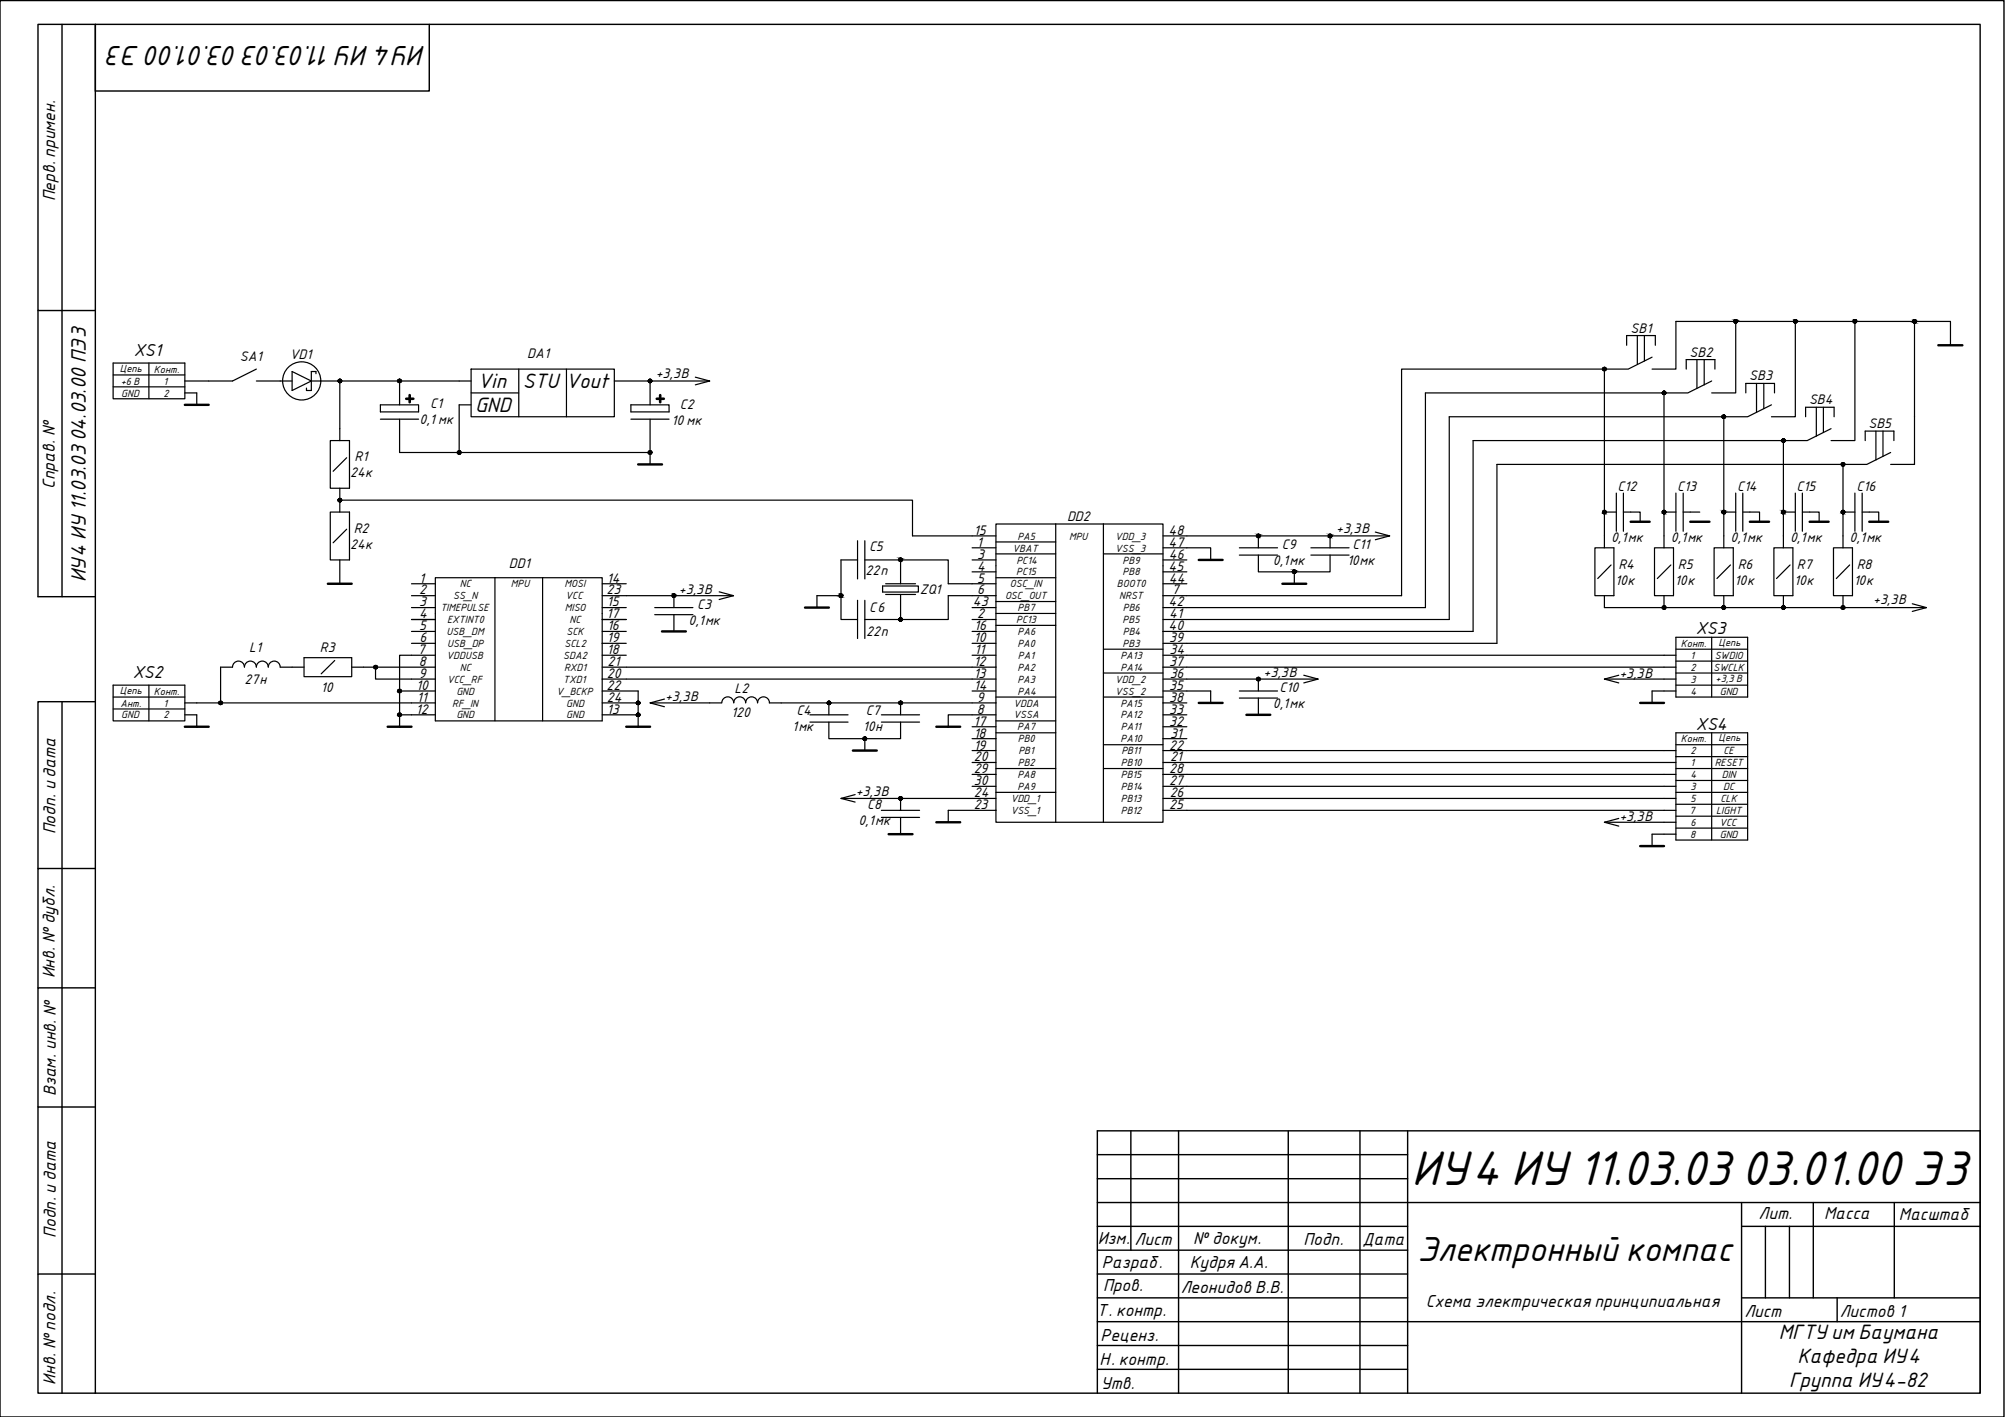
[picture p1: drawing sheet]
<svg xmlns="http://www.w3.org/2000/svg" width="420mm" height="297mm" viewBox="0 0 420 297" stroke-linecap="round" stroke-linejoin="round" font-family="sans-serif">
<defs><g id="words">
<text font-size="9.8" x="295.8" y="248.3">ИУ4 ИУ11.03.03 03.01.00 Э3</text>
<text font-size="7" x="297" y="264.4">Электронный компас</text>
<text font-size="5.6" x="89.2" y="9.7" transform="rotate(-180 89.2 9.7)">ИУ4 ИУ11.03.03 03.01.00 Э3</text>
<g font-size="4.2">
<text x="100.2" y="81.4">Vin</text>
<text x="109.6" y="81.4">STU Vout</text>
<text x="99.6" y="86.3">GND</text>
<text x="18" y="122.1" transform="rotate(-90 18 122.1)">ИУ4 ИУ11.03.03 04.03.00 ПЭ3</text>
<text x="372.8" y="280.7">МГТУ им Баумана</text>
<text x="376.7" y="285.7">Кафедра ИУ4</text>
<text x="374.9" y="290.6">Группа ИУ4-82</text>
</g>
<g font-size="3.5">
<text x="11.6" y="42.2" transform="rotate(-90 11.6 42.2)">Перв. примен.</text>
<text x="28" y="74.5">XS1</text>
<text x="11.5" y="102.5" transform="rotate(-90 11.5 102.5)">Справ. №</text>
<text x="355.3" y="133">XS3</text>
<text x="27.8" y="142.1">XS2</text>
<text x="355.4" y="153">XS4</text>
<text x="11.6" y="174.9" transform="rotate(-90 11.6 174.9)">Подп. и дата</text>
<text x="11.5" y="205.1" transform="rotate(-90 11.5 205.1)">Инв. №дубл.</text>
<text x="11.7" y="229.8" transform="rotate(-90 11.7 229.8)">Взам. инв. №</text>
<text x="368.5" y="255.6">Лит.</text>
<text x="382.3" y="255.6">Масса</text>
<text x="397.9" y="255.7">Масштаб</text>
<text x="11.7" y="259.4" transform="rotate(-90 11.7 259.4)">Подп. и дата</text>
<text x="230" y="260.8">Изм.</text>
<text x="237.7" y="260.9">Лист</text>
<text x="250" y="260.8">№ докум.</text>
<text x="273.1" y="261">Подп.</text>
<text x="285.5" y="261">Дата</text>
<text x="230.9" y="265.8">Разраб.</text>
<text x="249.3" y="265.8">Кудря А.А.</text>
<text x="229.8" y="275.8">Т. контр.</text>
<text x="231.1" y="270.6">Пров.</text>
<text x="247.4" y="271.1">Леонидов В.В.</text>
<text x="298.8" y="273.9">Схема электрическая принципиальная</text>
<text x="230.6" y="281.2">Реценз.</text>
<text x="365.5" y="276.2">Лист</text>
<text x="385.5" y="276.2">Листов 1</text>
<text x="230.4" y="286.2">Н. контр.</text>
<text x="11.6" y="290.3" transform="rotate(-90 11.6 290.3)">Инв. №подл.</text>
<text x="230.7" y="291.1">Утв.</text>
</g>
<g font-size="2.8">
<text x="341.7" y="69.8">SB1</text>
<text x="50.3" y="75.7">SA1</text>
<text x="60.7" y="75.3">VD1</text>
<text x="110.5" y="75.1">DA1</text>
<text x="354.1" y="74.7">SB2</text>
<text x="137.4" y="79.2">+3,3В</text>
<text x="366.6" y="79.7">SB3</text>
<text x="87.9" y="88.9">0,1мк</text>
<text x="90.2" y="85.5">C1</text>
<text x="140.7" y="89.1">10 мк</text>
<text x="142.5" y="85.8">C2</text>
<text x="379.1" y="84.7">SB4</text>
<text x="391.5" y="89.7">SB5</text>
<text x="73.4" y="100">24к</text>
<text x="74.3" y="96.7">R1</text>
<text x="339" y="102.9">C12</text>
<text x="351.5" y="102.9">C13</text>
<text x="364" y="102.9">C14</text>
<text x="376.5" y="102.9">C15</text>
<text x="389" y="102.9">C16</text>
<text x="74.1" y="111.7">R2</text>
<text x="204.1" y="112.1">15</text>
<text x="223.6" y="109.2">DD2</text>
<text x="244.9" y="112.1">48</text>
<text x="280" y="111.7">+3,3В</text>
<text x="337.6" y="113.6">0,1мк</text>
<text x="350.1" y="113.6">0,1мк</text>
<text x="362.6" y="113.6">0,1мк</text>
<text x="375.1" y="113.6">0,1мк</text>
<text x="387.6" y="113.6">0,1мк</text>
<text x="73.4" y="115">24к</text>
<text x="106.6" y="119.1">DD1</text>
<text x="182.1" y="115.6">C5</text>
<text x="204.7" y="114.6">1</text>
<text x="204.8" y="119.6">4</text>
<text x="204.8" y="117.1">3</text>
<text x="244.9" y="114.6">47</text>
<text x="244.9" y="119.6">45</text>
<text x="244.9" y="117.1">46</text>
<text x="266.7" y="118.5">0,1мк</text>
<text x="268.6" y="115.2">C9</text>
<text x="282.3" y="118.4">10мк</text>
<text x="283.4" y="115">C11</text>
<text x="339.1" y="119.2">R4</text>
<text x="351.6" y="119.2">R5</text>
<text x="364.2" y="119.2">R6</text>
<text x="376.6" y="119.2">R7</text>
<text x="389.1" y="119.2">R8</text>
<text x="87.8" y="124.6">2</text>
<text x="87.8" y="122.1">1</text>
<text x="127.1" y="124.6">23</text>
<text x="127.2" y="122.1">14</text>
<text x="142.3" y="124.5">+3,3В</text>
<text x="181.4" y="120.6">22п</text>
<text x="192.7" y="124.6">ZQ1</text>
<text x="204.8" y="124.6">6</text>
<text x="204.8" y="122.1">5</text>
<text x="244.9" y="122.1">44</text>
<text x="245.5" y="124.6">7</text>
<text x="338.5" y="122.5">10к</text>
<text x="351" y="122.5">10к</text>
<text x="363.5" y="122.5">10к</text>
<text x="376" y="122.5">10к</text>
<text x="388.5" y="122.5">10к</text>
<text x="87.8" y="129.6">4</text>
<text x="87.8" y="127.1">3</text>
<text x="127.1" y="129.6">17</text>
<text x="127.2" y="127.1">15</text>
<text x="144.3" y="131">0,1мк</text>
<text x="146.1" y="127.7">C3</text>
<text x="182.2" y="128.3">С6</text>
<text x="203.9" y="127.1">43</text>
<text x="204.8" y="129.6">2</text>
<text x="244.9" y="127.1">42</text>
<text x="245" y="129.6">41</text>
<text x="392.5" y="126.7">+3,3В</text>
<text x="52.2" y="136.8">L1</text>
<text x="67.1" y="136.6">R3</text>
<text x="87.6" y="137.1">7</text>
<text x="87.8" y="132.1">5</text>
<text x="87.9" y="134.6">6</text>
<text x="127.2" y="134.6">19</text>
<text x="127.2" y="137.1">18</text>
<text x="127.2" y="132.1">16</text>
<text x="181.5" y="133.3">22п</text>
<text x="204.1" y="134.6">10</text>
<text x="204.1" y="132.1">16</text>
<text x="204.2" y="137.1">11</text>
<text x="244.9" y="132.1">40</text>
<text x="245" y="134.6">39</text>
<text x="245.1" y="137.1">34</text>
<text x="51.2" y="143.4">27н</text>
<text x="87.8" y="142.1">9</text>
<text x="87.8" y="139.6">8</text>
<text x="127.2" y="142.1">20</text>
<text x="127.3" y="139.6">21</text>
<text x="204" y="142.1">13</text>
<text x="204" y="139.6">12</text>
<text x="245" y="139.6">37</text>
<text x="245.1" y="142.1">36</text>
<text x="264.8" y="142">+3,3В</text>
<text x="339.3" y="142.1">+3,3В</text>
<text x="67.2" y="145">10</text>
<text x="87.2" y="149.6">12</text>
<text x="87.2" y="144.6">10</text>
<text x="87.3" y="147.1">11</text>
<text x="127.1" y="144.6">22</text>
<text x="127.2" y="149.6">13</text>
<text x="127.2" y="147.1">24</text>
<text x="139.4" y="146.9">+3,3В</text>
<text x="153.9" y="145.2">L2</text>
<text x="166.9" y="149.8">C4</text>
<text x="181.4" y="149.8">C7</text>
<text x="204.1" y="144.6">14</text>
<text x="204.7" y="147.1">9</text>
<text x="204.7" y="149.6">8</text>
<text x="245" y="149.6">33</text>
<text x="245" y="147.1">38</text>
<text x="245" y="144.6">35</text>
<text x="266.7" y="148.5">0,1мк</text>
<text x="268.1" y="145.1">C10</text>
<text x="153.2" y="150.2">120</text>
<text x="166" y="153.1">1мк</text>
<text x="180.8" y="153.2">10н</text>
<text x="204" y="152.1">17</text>
<text x="204" y="154.6">18</text>
<text x="245" y="152.1">32</text>
<text x="245.2" y="154.6">31</text>
<text x="204" y="157.1">19</text>
<text x="204.1" y="159.6">20</text>
<text x="245" y="157.1">22</text>
<text x="245.2" y="159.6">21</text>
<text x="179.3" y="166.9">+3,3В</text>
<text x="204" y="162.1">29</text>
<text x="204.1" y="167.1">24</text>
<text x="204.1" y="164.6">30</text>
<text x="245" y="164.6">27</text>
<text x="245" y="162.1">28</text>
<text x="245.1" y="167.1">26</text>
<text x="179.9" y="173">0,1мк</text>
<text x="181.7" y="169.7">C8</text>
<text x="204" y="169.6">23</text>
<text x="245" y="169.6">25</text>
<text x="339.3" y="172.1">+3,3В</text>
</g>
<g font-size="2.1">
<text x="25.1" y="78">Цепь</text>
<text x="25.3" y="80.6">+6 В</text>
<text x="25.4" y="83.1">GND</text>
<text x="32.3" y="78.1">Конт.</text>
<text x="34.2" y="80.6">1</text>
<text x="34.2" y="83.1">2</text>
<text x="213.2" y="113.1">PA5</text>
<text x="224" y="113.2">MPU</text>
<text x="233.7" y="113.1">VDD_3</text>
<text x="212.2" y="115.6">VBAT</text>
<text x="213" y="118.1">PC14</text>
<text x="233.7" y="115.6">VSS_3</text>
<text x="235.2" y="118.1">PB9</text>
<text x="95" y="125.6">SS_N</text>
<text x="96.4" y="123.1">NC</text>
<text x="107.1" y="123.1">MPU</text>
<text x="118.3" y="123.1">MOSI</text>
<text x="118.5" y="125.6">VCC</text>
<text x="210.6" y="125.6">OSC_OUT</text>
<text x="211.6" y="123.1">OSC_IN</text>
<text x="212.9" y="120.6">PC15</text>
<text x="234.1" y="123.1">BOOT0</text>
<text x="234.5" y="125.6">NRST</text>
<text x="235.2" y="120.6">PB8</text>
<text x="92.3" y="128.1">TIMEPULSE</text>
<text x="93.7" y="130.6">EXTINT0</text>
<text x="118.4" y="128.1">MISO</text>
<text x="119.3" y="130.6">NC</text>
<text x="212.9" y="130.6">PC13</text>
<text x="213.2" y="128.1">PB7</text>
<text x="235.2" y="130.6">PB5</text>
<text x="235.3" y="128.1">PB6</text>
<text x="93.6" y="133.1">USB_DM</text>
<text x="93.7" y="135.6">USB_DP</text>
<text x="118.3" y="135.6">SCL2</text>
<text x="118.7" y="133.1">SCK</text>
<text x="213.2" y="135.6">PA0</text>
<text x="213.2" y="133.1">PA6</text>
<text x="235.2" y="135.6">PB3</text>
<text x="235.3" y="133.1">PB4</text>
<text x="352.3" y="135.6">Конт.</text>
<text x="360.1" y="135.5">Цепь</text>
<text x="93.6" y="138.1">VDDUSB</text>
<text x="93.7" y="143.1">VCC_RF</text>
<text x="96.4" y="140.6">NC</text>
<text x="118" y="138.1">SDA2</text>
<text x="118" y="143.1">TXD1</text>
<text x="118.2" y="140.6">RXD1</text>
<text x="213.2" y="140.6">PA2</text>
<text x="213.2" y="143.1">PA3</text>
<text x="213.3" y="138.1">PA1</text>
<text x="233.7" y="143.1">VDD_2</text>
<text x="234.8" y="138.1">PA13</text>
<text x="234.8" y="140.6">PA14</text>
<text x="354.2" y="138.1">1</text>
<text x="354.2" y="140.6">2</text>
<text x="354.2" y="143.1">3</text>
<text x="359.1" y="140.6">SWCLK</text>
<text x="359.3" y="138.1">SWDIO</text>
<text x="359.5" y="142.9">+3,3 В</text>
<text x="25.1" y="145.4">Цепь</text>
<text x="25.2" y="148.1">Ант.</text>
<text x="32.3" y="145.6">Конт.</text>
<text x="34.2" y="148.1">1</text>
<text x="94.8" y="148.1">RF_IN</text>
<text x="95.6" y="145.6">GND</text>
<text x="116.6" y="145.6">V_BCKP</text>
<text x="118.7" y="148.1">GND</text>
<text x="212.4" y="148.1">VDDA</text>
<text x="213.2" y="145.6">PA4</text>
<text x="233.7" y="145.6">VSS_2</text>
<text x="234.8" y="148.1">PA15</text>
<text x="354.2" y="145.6">4</text>
<text x="360.4" y="145.6">GND</text>
<text x="25.4" y="150.6">GND</text>
<text x="34.2" y="150.6">2</text>
<text x="95.6" y="150.6">GND</text>
<text x="118.7" y="150.6">GND</text>
<text x="212.4" y="150.6">VSSA</text>
<text x="213.1" y="153.1">PA7</text>
<text x="213.3" y="155.6">PB0</text>
<text x="234.8" y="150.6">PA12</text>
<text x="234.8" y="155.6">PA10</text>
<text x="234.9" y="153.1">PA11</text>
<text x="352.3" y="155.6">Конт.</text>
<text x="360.1" y="155.4">Цепь</text>
<text x="213.3" y="160.6">PB2</text>
<text x="213.4" y="158.1">PB1</text>
<text x="234.9" y="160.6">PB10</text>
<text x="235" y="158.1">PB11</text>
<text x="354.2" y="158.1">2</text>
<text x="354.2" y="160.6">1</text>
<text x="359.3" y="160.6">RESET</text>
<text x="361.1" y="158.1">CE</text>
<text x="213.2" y="163.1">PA8</text>
<text x="213.2" y="165.6">PA9</text>
<text x="234.9" y="163.1">PB15</text>
<text x="234.9" y="165.6">PB14</text>
<text x="354.2" y="163.1">4</text>
<text x="354.2" y="165.6">3</text>
<text x="360.8" y="163.1">DIN</text>
<text x="361.1" y="165.6">DC</text>
<text x="211.8" y="168.1">VDD_1</text>
<text x="211.8" y="170.6">VSS_1</text>
<text x="234.9" y="168.1">PB13</text>
<text x="234.9" y="170.6">PB12</text>
<text x="354.1" y="170.6">7</text>
<text x="354.2" y="168.1">5</text>
<text x="354.2" y="173.1">6</text>
<text x="359.6" y="170.6">LIGHT</text>
<text x="360.3" y="173.1">VCC</text>
<text x="360.5" y="168.1">CLK</text>
<text x="354.2" y="175.6">8</text>
<text x="360.4" y="175.6">GND</text>
</g>
</g></defs>
<!-- layer: 0 -->
<g fill="none" stroke="#000" stroke-width=".3">
<path d="M13 5.1v120M20 5.1h395v286.9h-395zM20 5.1h-12v60h12M8 65.1v60h12M13 147.1v144.9M20 147.1h-12v35M20 182.1h-12v25M20 207.1h-12v25M20 232.1h-12v35M237 237.1v25M247 237.1v54.9M270 237.1v54.9"/>
<path d="M285 237.1v54.9M295 237.1v54.9M415 237.1h-185v54.9M230 257.1h65M295 252.1h120M365 257.1h50M365 252.1v39.9M380 252.1v20M397 252.1v20M20 267.1h-12v24.9h12M230 262.1h65M295 277.1h120"/>
<path d="M365 272.1h50M385 272.1v5"/>
</g>
<!-- layer: 4 -->
<path d="M230 252.1h65M230 247.1h65M230 242h65M370 257.1v15M375 257.1v15M230 272.1h65M230 267.1h65M230 277.1h65M230 287h65M230 282.1h65" fill="none" stroke="#000" stroke-width=".3"/>
<path d="M0 .1h419.9v296.9h-419.9z" fill="none" stroke="#000" stroke-width=".3"/>
<path d="M90 5.1v14h-70" fill="none" stroke="#000" stroke-width=".3"/>
<path d="M20 5.1v14" fill="none" stroke="#000" stroke-width=".3"/>
<!-- layer: 0 -->
<g fill="none" stroke="#000" stroke-width=".25">
<path d="M23.7 76.1h15v7.5h-15zM23.7 78.6h15M31.2 76.1v7.5M53.7 77.4l-5 2.5h-10M53.7 79.9h7.5M61.2 77.9l4 2-4 2zM65.2 79.9h33.5M66.2 78.3v-.4h-1v4h-1v-.5M71.2 79.9v12.5M83.7 79.9v5M98.7 77.4h30v10h-30zM108.7 77.4v10"/>
<path d="M118.7 77.4v10M128.7 79.9h7.5M136.2 79.9h12.5M136.2 79.9v5M145.7 79.1l3 .8-3 .8M336.2 77.4h-42.5v47.5h-50M336.2 77.4v37.4M340.9 72.4v-2.1h6v2.1M343.1 70.3v6.1M344.6 70.3v5.4M346.2 74.9l-5 2.5h-5M346.2 77.4h5v-10h50v30h-5"/>
<path d="M353.4 77.4v-2h6v2M355.6 75.4v6M357.1 75.4v5.3M358.7 79.9l-5 2.5h-5M363.7 67.4v15h-5M376.2 67.4v20h-5M388.7 67.4v25h-5M401.2 67.4h7.5v5M23.7 81.1h15M38.7 82.4h2.5v2.5M69.2 92.4h4v9.9h-4zM72.6 96l-2.8 2.8"/>
<path d="M79.7 84.9h8v1.4h-8zM79.7 87.9h8M83.7 87.9v7h52.5v2.5M98.7 82.4h10M98.7 84.9h-2.5v10M132.2 84.9h8v1.4h-8zM132.2 87.9h8M136.2 87.9v7M348.7 82.4h-50v45h-55M348.7 82.4v32.4M361.2 87.4h-57.5v42.5h-60M361.2 87.4v27.4"/>
<path d="M365.8 82.4v-2h6.1v2M368.1 80.4v6M369.6 80.4v5.3M371.2 84.9l-5 2.5h-5M373.7 92.4h-65v40h-65M373.7 92.4v22.4M378.4 87.4v-2h5.9v2M380.6 85.4v6M382.1 85.4v5.3M383.7 89.9l-5 2.5h-5M386.2 97.4h-72.5v37.5h-70M386.2 97.4v17.4"/>
<path d="M390.9 92.4v-2h6v2M393.1 90.4v6M394.6 90.4v5.3M396.2 94.9l-5 2.5h-5M69.2 107.3h4v10.1h-4zM71.2 117.4v5M71.2 102.3v5M71.6 104.8h119.6v7.5h17.5M72.6 110.9l-2.8 2.9M179.7 117.4h-3.5v12.5h3.5M179.7 113.4v8M181.2 117.4h7.5"/>
<path d="M181.2 113.4v8M188.7 117.4h10v5h10M188.7 117.4v5M203.7 114.8h5M203.7 117.4h5M203.7 119.9h5M208.7 113.6h12.5M208.7 116.1h12.5M221.2 109.8h-12.5v15.1M221.2 109.8v62.6M221.2 109.8h10M231.2 109.8h12.5v15.1"/>
<path d="M231.2 109.8v62.6M231.2 116.1h12.5M243.7 114.8h10v2.6M243.7 112.3h20v2.5M243.7 117.4h5M243.7 119.9h5M259.7 114.8h8M259.7 116.4h8M263.7 116.4v3.5h7.5M263.7 112.3h15v2.5M271.2 119.9v2.5M274.7 114.8h8"/>
<path d="M274.7 116.4h8M278.7 116.4v3.5h-7.5M279.1 112.3h12.1M288.2 111.5l3 .8-3 .8M334.2 114.8h4v10.1h-4zM336.2 107.3h2.5M337.6 118.4l-2.8 2.9M338.7 103.4v8M340.2 107.3h3.5v2.1M340.2 103.4v8M346.7 114.8h4v10.1h-4zM348.7 107.3h2.5"/>
<path d="M350.1 118.4l-2.8 2.9M351.2 103.4v8M352.7 107.3h3.5M352.7 103.4v8M359.2 114.8h4v10.1h-4zM361.2 107.3h2.5M362.6 118.4l-2.8 2.9M363.7 103.4v8M365.2 107.3h3.5v2.1M365.2 103.4v8M371.7 114.8h4v10.1h-4zM373.7 107.3h2.5"/>
<path d="M375.1 118.4l-2.8 2.9M376.2 103.4v8M377.7 107.3h3.5v2.1M377.7 103.4v8M384.2 114.8h4v10.1h-4zM386.2 107.3h2.5M387.6 118.4l-2.8 2.9M388.7 103.4v8M390.2 107.3h3.5v2.1M390.2 103.4v8M48.7 139.9h-2.5v7.4M58.7 139.8a1.25 1.25 0 0 0-1.2-1.2 1.25 1.25 0 0 0-1.3 1.2 1.25 1.25 0 0 0-1.2-1.2 1.25 1.25 0 0 0-1.3 1.2 1.25 1.25 0 0 0-1.2-1.2 1.25 1.25 0 0 0-1.3 1.2 1.25 1.25 0 0 0-1.2-1.2 1.25 1.25 0 0 0-1.3 1.2"/>
<path d="M58.7 139.9h5M63.7 137.9h10v3.9h-10zM70.1 138.5l-2.8 2.8M73.7 139.9h5v2.5h12.5M78.7 139.9h12.5M86.2 129.9h5M86.2 132.4h5M86.2 134.9h5M86.2 127.4h5M86.2 122.4h5M86.2 124.9h5M91.2 134.9v7.5"/>
<path d="M91.2 137.4h-7.5v12.4h7.5M103.7 121.1h-12.5v13.8M103.7 121.1h22.5v13.8M103.7 121.1v30M113.7 121.1v30M126.2 134.9v7.5M126.2 124.9h15v2.5M126.2 129.9h5M126.2 132.4h5M126.2 134.9h5M126.2 137.4h5M126.2 139.9h82.5"/>
<path d="M126.2 127.4h5M126.2 122.4h5M137.2 127.4h8M137.2 128.8h8M141.2 124.9h12.5M141.2 128.8v3.6M150.7 124.1l3 .8-3 .8M176.2 124.9h-5v2.5M179.7 125.8v8M181.2 129.9h7.5M181.2 125.8v8M185 122.8h7.4v1.3h-7.4z"/>
<path d="M185.6 124.6h6.3M185.6 122.4h6.3M188.7 124.6v5.3M203.7 129.9h5M203.7 132.4h5M203.7 134.9h5M203.7 137.4h5M203.7 127.4h5M208.7 124.9v7.5M208.7 132.4v7.5M208.7 139.9v7.4M208.7 124.9h-10v5h-10"/>
<path d="M208.7 121.1h12.5M208.7 128.6h12.5M208.7 126.1h12.5M208.7 131.1h12.5M231.2 136.1h12.5M243.7 124.9v7.5M243.7 132.4v7.5M243.7 139.9v7.4M243.7 137.4h107.5M243.7 139.9h107.5M243.7 122.4h5M336.2 124.9v2.5h50"/>
<path d="M348.7 124.9v2.5M351.2 133.6h15v12.5h-15zM351.2 136.1h15M351.2 138.6h15M358.7 133.6v12.5M361.2 124.9v2.5M373.7 124.9v2.5M386.2 127.4h17.5M386.2 124.9v2.5M400.7 126.6l3 .8-3 .8M23.7 143.6h15v7.5h-15zM23.7 146.1h15"/>
<path d="M23.7 148.6h15M31.2 143.6v7.5M38.7 149.8h2.5v2.5M38.7 147.3h52.5M83.7 144.9h7.5M83.7 149.8v2.5M91.2 142.4v8.7h35v-8.7M126.2 149.8h7.1M126.2 142.4h82.5M126.2 144.9h7.5v4.9M126.2 147.3h7.1M133.7 150.2v2.1"/>
<path d="M136.2 147.3h15M139.2 146.5l-3 .8 3 .9M161.2 147.3h12.2M161.2 147.3a1.25 1.25 0 0 0-1.2-1.2 1.25 1.25 0 0 0-1.3 1.2 1.25 1.25 0 0 0-1.2-1.2 1.25 1.25 0 0 0-1.2 1.2 1.25 1.25 0 0 0-1.3-1.2 1.25 1.25 0 0 0-1.2 1.2 1.25 1.25 0 0 0-1.3-1.2 1.25 1.25 0 0 0-1.2 1.2M169.7 149.8h8M169.7 151.4h8M173.7 151.4v3.4h7.5M181.2 154.8v2.5M184.7 149.8h8M184.7 151.4h8M188.7 151.4v3.4h-7.5M188.7 147.3h-15v2.5"/>
<path d="M203.7 152.3h5M203.7 154.8h5M203.7 157.3h5M203.7 159.8h5M203.7 144.9h5M208.7 147.3v7.5M208.7 154.8v7.5M208.7 147.3h-20v2.5M208.7 149.8h-10v2.5M208.7 153.6h12.5M208.7 146.1h12.5M208.7 151.1h12.5"/>
<path d="M231.2 141.1h12.5M231.2 146.1h12.5M231.2 156.1h12.5M243.7 147.3v7.5M243.7 154.8v7.5M243.7 142.4h20v2.5M243.7 149.8h5M243.7 152.3h5M243.7 154.8h5M243.7 157.3h107.5M243.7 159.8h107.5M243.7 144.9h10v2.4"/>
<path d="M243.7 147.3h5M259.7 144.9h8M259.7 146.3h8M263.7 142.4h12.5M263.7 146.3v3.5M273.2 141.5l3 .9-3 .8M336.2 142.4h15M339.2 141.5l-3 .9 3 .8M351.2 144.9h-5v2.4M351.2 153.6h15v22.5h-15zM351.2 141.1h15M351.2 156.1h15"/>
<path d="M351.2 158.6h15M351.2 143.6h15M358.7 153.6v22.5M176.2 167.4h12.5M179.2 166.6l-3 .8 3 .7M184.7 169.9h8M184.7 171.4h8M188.7 171.4v3.5M203.7 162.3h5M203.7 164.8h5M208.7 162.3v7.6M208.7 169.9v2.5h12.5"/>
<path d="M208.7 167.4h-20v2.5M208.7 169.9h-10v2.5M208.7 166.1h12.5M208.7 161.1h12.5M221.2 172.4h10M231.2 161.1h12.5M243.7 162.3v7.6M243.7 169.9v2.5h-12.5M243.7 162.3h107.5M243.7 164.8h107.5M243.7 167.4h107.5M243.7 169.9h107.5"/>
<path d="M336.2 172.4h15M339.2 171.6l-3 .8 3 .8M351.2 166.1h15M351.2 161.1h15M351.2 163.6h15M351.2 174.9h-5v2.5M351.2 168.6h15M351.2 171.1h15M351.2 173.6h15M415 237.1v54.9"/>
<circle cx="63.2" cy="79.8" r="4"/>
<circle cx="71.2" cy="79.8" r=".36"/>
<circle cx="83.8" cy="79.8" r=".36"/>
<circle cx="136.2" cy="79.8" r=".36"/>
<circle cx="336.2" cy="77.4" r=".36"/>
<circle cx="363.7" cy="67.4" r=".36"/>
<circle cx="376.2" cy="67.4" r=".36"/>
<circle cx="388.7" cy="67.4" r=".36"/>
<circle cx="401.2" cy="67.4" r=".36"/>
<circle cx="96.2" cy="94.8" r=".36"/>
<circle cx="136.2" cy="94.8" r=".36"/>
<circle cx="348.7" cy="82.3" r=".36"/>
<circle cx="361.3" cy="87.3" r=".36"/>
<circle cx="373.7" cy="92.3" r=".36"/>
<circle cx="386.2" cy="97.3" r=".36"/>
<circle cx="71.2" cy="104.8" r=".36"/>
<circle cx="188.7" cy="117.4" r=".36"/>
<circle cx="263.7" cy="112.3" r=".36"/>
<circle cx="271.3" cy="119.9" r=".36"/>
<circle cx="278.7" cy="112.3" r=".36"/>
<circle cx="336.2" cy="107.3" r=".36"/>
<circle cx="348.7" cy="107.3" r=".36"/>
<circle cx="361.3" cy="107.3" r=".36"/>
<circle cx="373.7" cy="107.3" r=".36"/>
<circle cx="386.2" cy="107.3" r=".36"/>
<circle cx="78.7" cy="139.8" r=".36"/>
<circle cx="141.2" cy="124.8" r=".36"/>
<circle cx="176.3" cy="124.8" r=".36"/>
<circle cx="188.7" cy="129.8" r=".36"/>
<circle cx="348.7" cy="127.3" r=".36"/>
<circle cx="361.3" cy="127.3" r=".36"/>
<circle cx="373.7" cy="127.3" r=".36"/>
<circle cx="386.2" cy="127.3" r=".36"/>
<circle cx="46.2" cy="147.3" r=".36"/>
<circle cx="83.8" cy="149.8" r=".36"/>
<circle cx="83.8" cy="144.8" r=".36"/>
<circle cx="133.8" cy="149.8" r=".36"/>
<circle cx="133.8" cy="147.3" r=".36"/>
<circle cx="173.7" cy="147.3" r=".36"/>
<circle cx="181.3" cy="154.8" r=".36"/>
<circle cx="188.7" cy="147.3" r=".36"/>
<circle cx="263.7" cy="142.3" r=".36"/>
<circle cx="188.7" cy="167.4" r=".36"/>
</g>
<g fill="none" stroke="#000" stroke-width=".51">
<path d="M406.2 72.4h5M38.7 84.9h5M133.7 97.4h5M251.2 117.4h5M341.7 109.4h4M354.2 109.4h4M366.7 109.4h4M379.2 109.4h4M391.7 109.4h4M68.7 122.4h5M138.7 132.4h5M168.7 127.4h5"/>
<path d="M268.7 122.4h5M38.7 152.3h5M81.2 152.3h5M131.2 152.3h5M178.7 157.3h5M196.2 152.3h5M251.2 147.3h5M261.2 149.8h5M343.7 147.3h5M186.2 174.9h5M196.2 172.4h5M343.7 177.4h5"/>
</g>
<g fill="#000" stroke="#000" stroke-width=".21">
<path d="M70.9 79.7h.6zM71 79.7h.5zM71 79.6h.5zM83.7 79.5h.1zM135.8 79.9h.8zM136.1 79.6h.3zM136.1 79.5h.2zM335.9 77.6h.6zM336.1 77.7h.2zM363.4 67.6h.6zM363.5 67.1h.5zM363.6 67h.2z"/>
<path d="M363.6 67.7h.2zM375.9 67.6h.6zM376 67.1h.5zM376 67.6h.4zM376 67.1h.4zM376.1 67h.2zM376.1 67.7h.2zM388.5 67.7h.4zM388.6 67.7h.1zM388.6 67.7h.2zM401 67.7h.4zM401.1 67h.3z"/>
<path d="M401.2 67.7h.1zM71 80.1h.5zM71 80.2h.4zM71.1 80.2h.1zM71.1 80.2h.2zM96.1 95.2h.3zM96.1 95.2h.2zM135.9 94.8h.7zM135.9 80h.6zM135.9 94.7h.6zM136 95.2h.4zM136 80.2h.4z"/>
<path d="M136.1 94.5h.2zM348.4 82.2h.6zM348.4 82.6h.6zM348.5 82.1h.5zM348.6 82.7h.2zM348.6 82.7h.1zM361.1 87.7h.2zM373.4 92.2h.6zM373.6 92.7h.2zM373.6 92h.2zM386.1 97.7h.1zM386.1 97.7h.2z"/>
<path d="M70.9 105h.6zM70.9 105.1h.6zM71.1 104.5h.3zM71.1 105.2h.1zM71.1 105.2h.2zM188.4 117.6h.6zM188.5 117.1h.5zM188.5 117.6h.4zM188.5 117.1h.4zM188.6 117.7h.2zM263.5 112.7h.4zM263.6 112h.3z"/>
<path d="M263.7 112.7h.1zM271 119.6h.5zM271.1 119.5h.2zM278.4 112.6h.6zM278.5 112.1h.5zM278.5 112.6h.4zM278.5 112.1h.4zM278.6 112.7h.2zM336 107.1h.5zM336.1 107.7h.2zM348.4 107.5h.6zM348.4 107.6h.6z"/>
<path d="M348.6 107h.3zM348.6 107.7h.2zM348.6 107.7h.1zM361.1 107.7h.2zM373.5 107.1h.5zM373.5 107.6h.4zM373.5 107.1h.4zM373.6 107.7h.2zM386.1 107.7h.1zM386.1 107.7h.2zM78.4 139.6h.6zM78.5 139.6h.5z"/>
<path d="M78.7 139.5h.1zM140.9 125.1h.6zM141 125.1h.4zM141 124.6h.4zM141.1 124.5h.2zM141.1 125.2h.2zM175.9 125.1h.6zM176.1 125.2h.2zM188.4 130h.6zM188.4 130.1h.6zM188.6 130.2h.2zM188.6 129.5h.2z"/>
<path d="M270.9 120.1h.6zM271.1 120.2h.2zM348.4 127.2h.6zM348.5 127.7h.4zM348.6 127.7h.2zM348.6 127.7h.1zM361.1 127.7h.2zM373.4 127.5h.6zM373.4 127.6h.6zM373.5 127.6h.4zM373.5 127.1h.4zM373.6 127.7h.2z"/>
<path d="M373.6 127h.2zM386.1 127.7h.1zM386.1 127.7h.2zM45.9 147.2h.6zM46 147.6h.4zM46.1 147.7h.2zM46.1 147h.2zM78.4 140.1h.6zM83.7 149.5h.1zM83.7 144.5h.1zM133.4 149.8h.7zM133.4 147.3h.7z"/>
<path d="M133.4 149.7h.6zM133.4 147.2h.6zM133.5 150.1h.4zM133.5 147.6h.4zM133.6 149.5h.2zM133.6 147h.2zM173.7 147h.1zM180.9 154.8h.7zM180.9 154.7h.6zM181 154.6h.5zM181 155.1h.4zM181.1 155.2h.2z"/>
<path d="M181.1 154.5h.2zM188.6 147.7h.2zM263.4 142.6h.5zM263.5 142.1h.4zM263.7 142.7h.1zM188.4 167.5h.6zM188.4 167.2h.6zM188.4 167.6h.6zM188.5 167.1h.5zM188.5 167.6h.4zM188.5 167.1h.4zM188.6 167h.2z"/>
<path d="M188.6 167.7h.2z"/>
<path d="M71.2 79.5h.1zM71.1 79.5h.2z"/>
<path d="M71.1 79.5h.2zM71.1 79.5h.2z"/>
<path d="M71.1 79.5h.3zM71.1 79.5h.3z"/>
<path d="M71.1 79.5l.3 .1zM71.1 79.5l.3 .1z"/>
<path d="M71 79.6h.4zM71 79.6h.4z"/>
<path d="M71 79.6h.5zM71 79.6h.5zM71 79.6h.5z"/>
<path d="M71 79.6l.5 .1zM71 79.6l.5 .1zM70.9 79.7h.6z"/>
<path d="M70.9 79.7h.6zM70.9 79.7h.6z"/>
<path d="M70.9 79.7h.6zM70.9 79.7h.6zM70.9 79.7h.6z"/>
<path d="M70.9 79.7l.6 .1zM70.9 79.7l.6 .1z"/>
<path d="M70.9 79.8h.7zM70.9 79.8h.7z"/>
<path d="M70.9 79.9h.6zM70.9 79.9h.7z"/>
<path d="M70.9 79.9l.6 .1zM70.9 79.9l.6 .1z"/>
<path d="M70.9 80h.6zM70.9 80h.6z"/>
<path d="M70.9 80h.6zM70.9 80h.6z"/>
<path d="M70.9 79.8l.7 .1zM70.9 79.8l.7 .1z"/>
<path d="M70.9 79.9h.7zM70.9 79.9h.7z"/>
<path d="M83.7 79.5h.1zM83.6 79.5h.2z"/>
<path d="M83.6 79.5h.3zM83.6 79.5h.3z"/>
<path d="M83.6 79.5l.3 .1zM83.6 79.5l.3 .1zM83.5 79.6h.4zM83.5 79.6h.4z"/>
<path d="M83.5 79.6h.4zM83.5 79.6h.4zM83.5 79.6h.4zM83.5 79.6h.4z"/>
<path d="M83.5 79.6l.5 .1zM83.5 79.6l.5 .1zM83.4 79.7h.6zM83.4 79.7h.6z"/>
<path d="M83.4 79.7h.6zM83.4 79.7h.6z"/>
<path d="M83.4 79.7h.6zM83.4 79.7h.6zM83.4 79.7h.6zM83.4 79.7h.6z"/>
<path d="M83.4 79.7l.7 .1zM83.4 79.7l.7 .1z"/>
<path d="M83.4 80h.6zM83.4 80h.6z"/>
<path d="M83.4 80h.6zM83.4 80h.6z"/>
<path d="M83.4 79.8h.7zM83.4 79.8h.7z"/>
<path d="M83.4 79.8l.7 .1zM83.4 79.8l.7 .1z"/>
<path d="M83.4 79.9h.7zM83.4 79.9h.7zM83.4 79.9h.7zM83.4 79.9h.7z"/>
<path d="M83.4 79.9h.7zM83.4 79.9l.6 .1z"/>
<path d="M136.1 79.5h.2zM136.1 79.5h.2z"/>
<path d="M136.1 79.5h.3zM136.1 79.5h.3z"/>
<path d="M136.1 79.5l.3 .1zM136.1 79.5l.3 .1zM136 79.6h.4z"/>
<path d="M136 79.6h.4zM136 79.6h.4z"/>
<path d="M136 79.6h.5zM136 79.6h.5z"/>
<path d="M136 79.6l.5 .1zM136 79.6l.5 .1z"/>
<path d="M135.9 79.7h.6zM135.9 79.7h.6z"/>
<path d="M135.9 79.7h.6zM135.9 79.7h.6z"/>
<path d="M135.9 79.7h.6zM135.9 79.7h.6z"/>
<path d="M135.9 80h.6zM135.9 80h.6zM135.9 80h.6z"/>
<path d="M135.9 79.7h.7zM135.9 79.7h.7z"/>
<path d="M135.9 79.7l.7 .1zM135.9 79.7l.7 .1z"/>
<path d="M135.9 79.8h.7zM135.9 79.8h.7z"/>
<path d="M135.8 79.8l.8 .1zM135.8 79.8l.8 .1z"/>
<path d="M135.8 79.9h.8zM135.8 79.9h.8zM135.8 79.9h.8z"/>
<path d="M135.9 79.9l.7 .1zM135.9 79.9l.7 .1z"/>
<path d="M135.9 80h.7zM135.9 80h.6z"/>
<path d="M336.2 77h.1zM336.1 77h.2z"/>
<path d="M336.1 77h.2zM336.1 77h.2zM336.1 77h.2zM336.1 77h.2z"/>
<path d="M336.1 77l.3 .1zM336.1 77l.3 .1z"/>
<path d="M336.1 77.7h.2zM336.1 77.7h.2z"/>
<path d="M336.1 77.7h.2zM336.1 77.7h.2z"/>
<path d="M336 77.1h.4zM336 77.1h.4zM336 77.1h.4zM336 77.1h.4z"/>
<path d="M336 77.7h.4zM336 77.7h.3z"/>
<path d="M336 77.1h.5zM336 77.1h.5z"/>
<path d="M336 77.6h.4zM336 77.6l.4 .1z"/>
<path d="M336 77.1l.5 .1zM336 77.1l.5 .1z"/>
<path d="M336 77.6h.5zM336 77.6h.4zM336 77.6h.4zM336 77.6h.4z"/>
<path d="M335.9 77.2h.6zM335.9 77.2h.6z"/>
<path d="M335.9 77.2h.6zM335.9 77.2h.6z"/>
<path d="M335.9 77.2h.6zM335.9 77.2h.6zM335.9 77.2h.6zM335.9 77.2h.6z"/>
<path d="M335.9 77.5h.6zM335.9 77.5l.6 .1zM335.9 77.6h.6z"/>
<path d="M335.9 77.2l.6 .1zM335.9 77.2l.6 .1z"/>
<path d="M335.9 77.3h.6zM335.9 77.3h.6z"/>
<path d="M335.9 77.3l.6 .1zM335.9 77.3l.6 .1z"/>
<path d="M335.9 77.4h.6zM335.9 77.4h.6zM335.9 77.4h.6zM335.9 77.4h.6z"/>
<path d="M335.9 77.4l.6 .1zM335.9 77.4l.6 .1z"/>
<path d="M335.9 77.5h.6zM335.9 77.5h.6z"/>
<path d="M335.9 77.5h.6zM335.9 77.5h.6zM335.9 77.5h.6zM335.9 77.5h.6z"/>
<path d="M363.6 67h.2zM363.6 67h.2zM363.6 67h.2z"/>
<path d="M363.6 67h.3zM363.6 67h.3z"/>
<path d="M363.6 67.7h.2zM363.6 67.7h.2z"/>
<path d="M363.6 67h.3zM363.5 67h.4z"/>
<path d="M363.6 67.7h.3zM363.6 67.7h.2z"/>
<path d="M363.5 67l.4 .1zM363.5 67l.4 .1z"/>
<path d="M363.5 67.1h.4zM363.5 67.1h.4z"/>
<path d="M363.5 67.6l.4 .1zM363.5 67.6l.4 .1z"/>
<path d="M363.5 67.7h.4zM363.5 67.7h.4z"/>
<path d="M363.5 67.1h.5zM363.5 67.1h.5zM363.4 67.1h.6z"/>
<path d="M363.5 67.6h.4zM363.5 67.6h.4z"/>
<path d="M363.4 67.1l.6 .1zM363.4 67.1l.6 .1z"/>
<path d="M363.5 67.6h.5zM363.5 67.6h.4z"/>
<path d="M363.4 67.2h.6zM363.4 67.2h.6zM363.4 67.2h.6zM363.4 67.2h.6z"/>
<path d="M363.4 67.2l.6 .1zM363.4 67.2l.6 .1z"/>
<path d="M363.4 67.3h.7zM363.4 67.3h.7z"/>
<path d="M363.4 67.5h.6zM363.4 67.5h.6zM363.4 67.5h.6zM363.4 67.5h.6z"/>
<path d="M363.4 67.5h.6zM363.4 67.5h.6z"/>
<path d="M363.4 67.5h.6zM363.4 67.5l.6 .1zM363.4 67.6h.6z"/>
<path d="M363.3 67.3h.8zM363.3 67.3h.8z"/>
<path d="M363.3 67.3l.8 .1zM363.3 67.3l.8 .1zM363.3 67.4h.8zM363.3 67.4h.8z"/>
<path d="M363.3 67.4h.8zM363.3 67.4h.8z"/>
<path d="M363.3 67.4h.8zM363.3 67.4l.7 .1z"/>
<path d="M376.2 67h.1zM376.1 67h.2zM376.1 67h.2z"/>
<path d="M376.1 67h.2zM376 67h.3z"/>
<path d="M376.1 67.7h.2zM376.1 67.7h.2z"/>
<path d="M376 67.7h.3zM376 67.7h.4z"/>
<path d="M376 67.7h.3zM376 67.7h.3z"/>
<path d="M376 67h.4zM376 67h.4z"/>
<path d="M376 67l.4 .1zM376 67l.4 .1zM376 67.1h.4z"/>
<path d="M376 67.1h.5zM376 67.1h.5zM375.9 67.1h.6z"/>
<path d="M376 67.6h.4zM376 67.6l.4 .1z"/>
<path d="M375.9 67.1l.6 .1zM375.9 67.1l.6 .1z"/>
<path d="M376 67.6h.5zM376 67.6h.4zM376 67.6h.4z"/>
<path d="M375.9 67.2h.6zM375.9 67.2h.6z"/>
<path d="M375.9 67.5h.6zM375.9 67.5h.7z"/>
<path d="M375.9 67.5h.6zM375.9 67.5h.6z"/>
<path d="M375.9 67.5h.6zM375.9 67.5l.6 .1zM375.9 67.6h.6z"/>
<path d="M375.9 67.2h.7zM375.9 67.2h.7z"/>
<path d="M375.9 67.2l.7 .1zM375.9 67.2l.7 .1z"/>
<path d="M375.9 67.3h.7zM375.9 67.3h.7z"/>
<path d="M375.9 67.3h.7zM375.9 67.3h.7z"/>
<path d="M375.9 67.3l.7 .1zM375.9 67.3l.7 .1zM375.9 67.4h.7zM375.9 67.4h.7z"/>
<path d="M375.9 67.4h.7zM375.9 67.4h.7z"/>
<path d="M375.9 67.4l.7 .1zM375.9 67.4l.7 .1z"/>
<path d="M375.9 67.5h.7zM375.9 67.5h.7z"/>
<path d="M388.7 67h.1zM388.7 67h.1z"/>
<path d="M388.6 67h.2zM388.6 67h.2z"/>
<path d="M388.6 67.7h.2zM388.6 67.7h.3z"/>
<path d="M388.6 67.7h.2zM388.6 67.7h.2z"/>
<path d="M388.6 67h.3zM388.6 67h.3z"/>
<path d="M388.6 67h.3zM388.5 67h.4z"/>
<path d="M388.5 67l.4 .1zM388.5 67l.4 .1zM388.5 67.1h.4zM388.5 67.1h.4z"/>
<path d="M388.5 67.1h.5zM388.5 67.1h.5z"/>
<path d="M388.5 67.6h.4zM388.5 67.6l.4 .1zM388.5 67.7h.4z"/>
<path d="M388.5 67.6h.5zM388.5 67.6h.5z"/>
<path d="M388.5 67.6h.5zM388.5 67.6h.4zM388.5 67.6h.4zM388.5 67.6h.4z"/>
<path d="M388.5 67.1h.5zM388.5 67.1h.5z"/>
<path d="M388.5 67.1l.5 .1zM388.5 67.1l.5 .1z"/>
<path d="M388.4 67.2h.6zM388.4 67.2h.6z"/>
<path d="M388.4 67.2h.6zM388.4 67.2h.6z"/>
<path d="M388.4 67.5h.6zM388.4 67.5h.6z"/>
<path d="M388.4 67.5l.6 .1zM388.4 67.5l.6 .1z"/>
<path d="M388.4 67.2l.6 .1zM388.4 67.2l.6 .1z"/>
<path d="M388.4 67.3h.6zM388.4 67.3h.6z"/>
<path d="M388.4 67.3h.6zM388.4 67.3h.6z"/>
<path d="M388.4 67.3l.6 .1zM388.4 67.3l.6 .1zM388.4 67.4h.6zM388.4 67.4h.6z"/>
<path d="M388.4 67.4h.6zM388.4 67.4h.6z"/>
<path d="M388.4 67.4l.6 .1zM388.4 67.4l.6 .1z"/>
<path d="M388.4 67.5h.6zM388.4 67.5h.6z"/>
<path d="M388.4 67.5h.6zM388.4 67.5h.6z"/>
<path d="M401.2 67h.1zM401.2 67h.1z"/>
<path d="M401.2 67h.1zM401.1 67h.2z"/>
<path d="M401.1 67h.3zM401.1 67h.3zM401 67h.4z"/>
<path d="M401.1 67.7h.2zM401.1 67.7h.2z"/>
<path d="M401 67l.4 .1zM401 67l.4 .1z"/>
<path d="M401.1 67.7h.3zM401.1 67.7h.2z"/>
<path d="M401 67.1h.4zM401 67.1h.4z"/>
<path d="M401 67.6h.4zM401 67.6l.4 .1zM401 67.7h.4z"/>
<path d="M401 67.1h.4zM400.9 67.1h.5z"/>
<path d="M400.9 67.6h.5zM400.9 67.6h.6z"/>
<path d="M400.9 67.6h.5zM400.9 67.6h.5z"/>
<path d="M401 67.6h.4zM401 67.6h.4z"/>
<path d="M400.9 67.1h.6zM400.9 67.1h.6z"/>
<path d="M400.9 67.1l.6 .1zM400.9 67.1l.6 .1z"/>
<path d="M400.9 67.2h.6zM400.9 67.2h.6zM400.9 67.2h.6zM400.9 67.2h.6z"/>
<path d="M400.9 67.5l.6 .1zM400.9 67.5l.6 .1z"/>
<path d="M400.9 67.2l.6 .1zM400.9 67.2l.6 .1z"/>
<path d="M400.9 67.3h.6zM400.9 67.3h.6z"/>
<path d="M400.9 67.3h.7zM400.9 67.3h.7z"/>
<path d="M400.9 67.4l.6 .1zM400.9 67.4l.6 .1z"/>
<path d="M400.9 67.5h.6zM400.9 67.5h.6zM400.9 67.5h.6zM400.9 67.5h.6z"/>
<path d="M400.9 67.5h.6zM400.9 67.5h.6z"/>
<path d="M400.9 67.3l.7 .1zM400.9 67.3l.7 .1zM400.9 67.4h.7zM400.9 67.4h.7z"/>
<path d="M400.9 67.4h.7zM400.9 67.4h.6z"/>
<path d="M71.1 80.2h.2zM71.1 80.2h.2z"/>
<path d="M71.1 80.2h.3zM71.1 80.2h.2z"/>
<path d="M71 80.2h.4zM71 80.2h.4zM71 80.2h.4z"/>
<path d="M71 80.1h.5zM71 80.1l.4 .1z"/>
<path d="M70.9 80h.6zM70.9 80h.6z"/>
<path d="M70.9 80l.6 .1zM70.9 80l.6 .1z"/>
<path d="M71 80.1h.5zM71 80.1h.5zM71 80.1h.5z"/>
<path d="M83.7 80.2h.1zM83.7 80.2h.1z"/>
<path d="M83.6 80.2h.2zM83.6 80.2h.2z"/>
<path d="M83.6 80.2h.3zM83.6 80.2h.2z"/>
<path d="M83.5 80.2h.4zM83.5 80.2h.4z"/>
<path d="M83.5 80.1h.4zM83.5 80.1l.4 .1zM83.5 80.2h.4zM83.5 80.2h.4z"/>
<path d="M83.4 80l.6 .1zM83.4 80l.6 .1z"/>
<path d="M83.4 80.1h.6zM83.4 80.1h.5zM83.5 80.1h.4zM83.5 80.1h.4z"/>
<path d="M83.4 80h.6zM83.4 80h.6z"/>
<path d="M96.2 94.5h.1zM96.1 94.5h.2z"/>
<path d="M96.1 94.5h.3zM96.1 94.5h.3z"/>
<path d="M96.1 94.5l.3 .1zM96.1 94.5l.3 .1z"/>
<path d="M96.1 95.2h.3zM96.1 95.2h.2z"/>
<path d="M96.1 94.6h.3zM96.1 94.6h.3z"/>
<path d="M96.1 94.6h.3zM96 94.6h.4z"/>
<path d="M96.1 95.2h.3zM96.1 95.2h.3zM96.1 95.2h.3z"/>
<path d="M96 94.6h.4zM96 94.6h.4z"/>
<path d="M96 95.1h.4zM96 95.1h.5z"/>
<path d="M96 95.1l.4 .1zM96 95.1l.4 .1z"/>
<path d="M96 95.2h.4zM96 95.2h.4z"/>
<path d="M96 94.6h.5zM96 94.6h.5z"/>
<path d="M96 94.6h.5zM95.9 94.6h.6z"/>
<path d="M95.9 94.6l.6 .1zM95.9 94.6l.6 .1zM95.9 94.7h.6zM95.9 94.7h.6z"/>
<path d="M95.9 95.1h.6zM95.9 95.1h.6z"/>
<path d="M95.9 95.1h.6zM95.9 95.1h.6z"/>
<path d="M95.9 94.7h.6zM95.9 94.7h.6z"/>
<path d="M95.9 94.7l.7 .1zM95.9 94.7l.7 .1z"/>
<path d="M95.9 95h.6zM95.9 95h.6z"/>
<path d="M95.9 95l.6 .1zM95.9 95l.6 .1z"/>
<path d="M95.9 94.8h.7zM95.9 94.8h.7zM95.9 94.8h.7zM95.9 94.8h.7z"/>
<path d="M95.9 94.8l.7 .1zM95.9 94.8l.7 .1z"/>
<path d="M95.9 94.9h.7zM95.9 94.9h.7z"/>
<path d="M95.9 94.9h.7zM95.9 94.9h.7zM95.9 94.9h.7zM95.9 94.9h.7z"/>
<path d="M95.9 94.9h.7zM95.9 94.9l.6 .1z"/>
<path d="M136.1 95.2h.2zM136.1 95.2h.2z"/>
<path d="M136.1 80.2h.2zM136.1 80.2h.2z"/>
<path d="M136.1 94.5h.2zM136.1 94.5h.2z"/>
<path d="M136.1 94.5l.3 .1zM136.1 94.5l.3 .1z"/>
<path d="M136.1 95.2h.2zM136.1 95.2h.2z"/>
<path d="M136.1 80.2h.2zM136.1 80.2h.2z"/>
<path d="M136.1 95.2h.3zM136.1 95.2h.2z"/>
<path d="M136.1 80.2h.3zM136.1 80.2h.3z"/>
<path d="M136.1 80.2h.3zM136.1 80.2h.2z"/>
<path d="M136.1 94.6h.3zM136.1 94.6h.3z"/>
<path d="M136.1 94.6h.3zM136 94.6h.4z"/>
<path d="M136 94.6h.4zM136 94.6h.4z"/>
<path d="M136.1 95.2h.3zM136.1 95.2h.3z"/>
<path d="M136 95.1h.4zM136 95.1h.5z"/>
<path d="M136 95.1h.4zM136 95.1l.4 .1zM136 95.2h.4z"/>
<path d="M136 80.1h.4zM136 80.1h.5z"/>
<path d="M136 80.1h.4zM136 80.1l.4 .1zM136 80.2h.4z"/>
<path d="M136 94.6h.5zM136 94.6h.5z"/>
<path d="M136 94.6h.5zM136 94.6h.5z"/>
<path d="M135.9 94.6l.6 .1zM135.9 94.6l.6 .1zM135.9 94.7h.6z"/>
<path d="M135.9 95.1h.6zM135.9 95.1h.6z"/>
<path d="M135.9 95.1h.6zM135.9 95.1h.6z"/>
<path d="M135.9 80.1h.6zM135.9 80.1h.6z"/>
<path d="M135.9 94.7h.6zM135.9 94.7h.6z"/>
<path d="M135.9 94.7l.7 .1zM135.9 94.7l.7 .1z"/>
<path d="M135.9 95h.6zM135.9 95h.6z"/>
<path d="M135.9 95l.6 .1zM135.9 95l.6 .1z"/>
<path d="M135.9 80h.6zM135.9 80l.6 .1z"/>
<path d="M135.9 94.8h.7zM135.9 94.8h.7zM135.8 94.8h.8z"/>
<path d="M135.8 94.8l.8 .1zM135.8 94.8l.8 .1z"/>
<path d="M135.8 94.9h.8zM135.8 94.9h.8z"/>
<path d="M135.8 94.9h.8zM135.8 94.9h.8zM135.9 94.9h.7zM135.9 94.9h.7z"/>
<path d="M135.9 94.9h.7zM135.9 94.9l.6 .1z"/>
<path d="M348.7 82h.1zM348.6 82h.2z"/>
<path d="M348.6 82.7h.2zM348.6 82.7h.2z"/>
<path d="M348.6 82h.2zM348.6 82h.2z"/>
<path d="M348.6 82h.3zM348.6 82h.3z"/>
<path d="M348.6 82l.3 .1zM348.5 82.1h.4z"/>
<path d="M348.5 82.7h.4zM348.5 82.7h.4z"/>
<path d="M348.5 82.7h.4zM348.5 82.7h.4z"/>
<path d="M348.6 82.7h.3zM348.6 82.7h.2z"/>
<path d="M348.5 82.1h.4zM348.5 82.1h.4z"/>
<path d="M348.5 82.1h.5zM348.5 82.1h.5zM348.4 82.1h.6z"/>
<path d="M348.4 82.1l.6 .1zM348.4 82.1l.6 .1zM348.4 82.2h.6z"/>
<path d="M348.5 82.6h.5zM348.5 82.6l.4 .1z"/>
<path d="M348.4 82.2h.6zM348.4 82.2h.6z"/>
<path d="M348.4 82.5h.6zM348.4 82.5h.6z"/>
<path d="M348.4 82.5l.6 .1zM348.4 82.5l.6 .1z"/>
<path d="M348.4 82.6h.6zM348.4 82.6h.6zM348.4 82.6h.6z"/>
<path d="M348.4 82.2h.6zM348.4 82.2h.6z"/>
<path d="M348.4 82.2l.6 .1zM348.4 82.2l.6 .1zM348.4 82.3h.6zM348.4 82.3h.6z"/>
<path d="M348.4 82.3h.6zM348.4 82.3h.6z"/>
<path d="M348.4 82.3l.7 .1zM348.4 82.3l.7 .1z"/>
<path d="M348.4 82.4l.6 .1zM348.4 82.4l.6 .1z"/>
<path d="M348.4 82.5h.6zM348.4 82.5h.6z"/>
<path d="M348.4 82.5h.6zM348.4 82.5h.6z"/>
<path d="M348.4 82.4h.7zM348.4 82.4h.6zM348.4 82.4h.6zM348.4 82.4h.6z"/>
<path d="M361.1 87h.2zM361.1 87h.2z"/>
<path d="M361.1 87h.2zM361.1 87h.2z"/>
<path d="M361.1 87h.3zM361.1 87h.3z"/>
<path d="M361.1 87.7h.2zM361.1 87.7h.2z"/>
<path d="M361.1 87l.3 .1zM361.1 87l.3 .1zM361 87.1h.4zM361 87.1h.4z"/>
<path d="M361.1 87.7h.3zM361.1 87.7h.2z"/>
<path d="M361 87.1h.4zM361 87.1h.4zM361 87.1h.4zM361 87.1h.4z"/>
<path d="M361 87.7h.4zM361 87.7h.4z"/>
<path d="M361 87.1l.5 .1zM361 87.1l.5 .1zM360.9 87.2h.6zM360.9 87.2h.6z"/>
<path d="M361 87.6h.4zM361 87.6l.4 .1zM361 87.7h.4zM361 87.7h.4z"/>
<path d="M360.9 87.2h.6zM360.9 87.2h.6z"/>
<path d="M360.9 87.5l.6 .1zM360.9 87.5l.6 .1z"/>
<path d="M360.9 87.6h.6zM360.9 87.6h.5zM361 87.6h.4zM361 87.6h.4z"/>
<path d="M360.9 87.2h.6zM360.9 87.2h.6z"/>
<path d="M360.9 87.2l.6 .1zM360.9 87.2l.6 .1z"/>
<path d="M360.9 87.3h.7zM360.8 87.3h.8z"/>
<path d="M360.9 87.4l.6 .1zM360.9 87.4l.6 .1z"/>
<path d="M360.9 87.5h.6zM360.9 87.5h.6z"/>
<path d="M360.9 87.5h.6zM360.9 87.5h.6z"/>
<path d="M360.8 87.3h.8zM360.8 87.3h.8z"/>
<path d="M360.8 87.3l.8 .1zM360.8 87.3l.8 .1z"/>
<path d="M360.8 87.4h.8zM360.8 87.4h.8z"/>
<path d="M360.8 87.4h.8zM360.8 87.4h.8z"/>
<path d="M360.8 87.4h.8zM360.8 87.4h.7z"/>
<path d="M373.7 92h.1zM373.6 92h.2zM373.6 92h.2z"/>
<path d="M373.6 92l.2 .1zM373.6 92l.2 .1z"/>
<path d="M373.5 92.7h.3zM373.5 92.7h.3zM373.6 92.7h.2z"/>
<path d="M373.5 92.1h.4zM373.5 92.1h.4z"/>
<path d="M373.5 92.1h.4zM373.5 92.1h.4z"/>
<path d="M373.5 92.7h.4zM373.5 92.7h.3z"/>
<path d="M373.5 92.1h.4zM373.5 92.1h.4z"/>
<path d="M373.5 92.6h.4zM373.5 92.6h.5z"/>
<path d="M373.5 92.6l.4 .1zM373.5 92.6l.4 .1z"/>
<path d="M373.5 92.7h.4zM373.5 92.7h.4z"/>
<path d="M373.5 92.1h.5zM373.5 92.1h.5z"/>
<path d="M373.5 92.1h.5zM373.5 92.1h.5z"/>
<path d="M373.4 92.1l.6 .1zM373.4 92.1l.6 .1zM373.4 92.2h.6z"/>
<path d="M373.4 92.6h.6zM373.4 92.6h.6z"/>
<path d="M373.4 92.6h.6zM373.4 92.6h.6z"/>
<path d="M373.4 92.2h.6zM373.4 92.2h.6z"/>
<path d="M373.4 92.2l.7 .1zM373.4 92.2l.7 .1zM373.4 92.3h.7zM373.4 92.3h.7z"/>
<path d="M373.4 92.5h.6zM373.4 92.5h.6z"/>
<path d="M373.4 92.5l.6 .1zM373.4 92.5l.6 .1z"/>
<path d="M373.4 92.3h.7zM373.4 92.3h.7z"/>
<path d="M373.4 92.3l.7 .1zM373.4 92.3l.7 .1z"/>
<path d="M373.4 92.4h.7zM373.4 92.4h.7z"/>
<path d="M373.4 92.4h.7zM373.4 92.4h.7zM373.4 92.4h.7zM373.4 92.4h.7z"/>
<path d="M373.4 92.4h.7zM373.4 92.4l.6 .1z"/>
<path d="M386.2 97h.1zM386.1 97h.2z"/>
<path d="M386.1 97h.2zM386.1 97h.2z"/>
<path d="M386.1 97l.2 .1zM386.1 97l.2 .1z"/>
<path d="M386.1 97.1h.3zM386 97.1h.4z"/>
<path d="M386.1 97.7h.2zM386.1 97.7h.2z"/>
<path d="M386 97.1h.4zM386 97.1h.4z"/>
<path d="M386 97.6h.4zM386 97.6l.3 .1zM386.1 97.7h.2zM386.1 97.7h.2z"/>
<path d="M386 97.1h.4zM386 97.1h.4z"/>
<path d="M386 97.1h.5zM386 97.1h.5z"/>
<path d="M386 97.6h.4zM386 97.6h.4z"/>
<path d="M386 97.6h.4zM386 97.6h.4z"/>
<path d="M386 97.1h.5zM386 97.1h.5z"/>
<path d="M386 97.1l.5 .1zM386 97.1l.5 .1zM385.9 97.2h.6zM385.9 97.2h.6z"/>
<path d="M386 97.6h.5zM386 97.6h.5z"/>
<path d="M386 97.6h.5zM386 97.6h.4z"/>
<path d="M385.9 97.2h.6zM385.9 97.2h.6z"/>
<path d="M385.9 97.5l.6 .1zM385.9 97.5l.6 .1z"/>
<path d="M385.9 97.6h.6zM385.9 97.6h.6z"/>
<path d="M385.9 97.2l.6 .1zM385.9 97.2l.6 .1z"/>
<path d="M385.9 97.3h.6zM385.9 97.3h.6zM385.9 97.3h.6zM385.9 97.3h.6z"/>
<path d="M385.9 97.3l.6 .1zM385.9 97.3l.6 .1z"/>
<path d="M385.9 97.4h.6zM385.9 97.4h.6z"/>
<path d="M385.9 97.4h.6zM385.9 97.4h.6zM385.9 97.4h.6zM385.9 97.4h.6z"/>
<path d="M385.9 97.4l.6 .1zM385.9 97.4l.6 .1z"/>
<path d="M385.9 97.5h.6zM385.9 97.5h.6z"/>
<path d="M71.2 104.5h.1zM71.1 104.5h.2z"/>
<path d="M71.1 105.2h.2zM71.1 105.2h.2z"/>
<path d="M71.1 104.5h.2zM71.1 104.5h.2z"/>
<path d="M71.1 104.5h.3zM71.1 104.5h.3zM71 104.5h.4z"/>
<path d="M71 104.5l.4 .1zM71 104.6h.4z"/>
<path d="M71 105.1l.4 .1zM71 105.1l.4 .1z"/>
<path d="M71.1 105.2h.3zM71.1 105.2h.2z"/>
<path d="M71 105.1h.4zM71 105.1h.5z"/>
<path d="M71 105.1h.4zM71 105.1h.4z"/>
<path d="M71 104.6h.5zM71 104.6h.5z"/>
<path d="M71 104.6h.5zM71 104.6h.5z"/>
<path d="M71 105.1h.5zM71 105.1h.5z"/>
<path d="M71 104.6h.5zM71 104.6h.5z"/>
<path d="M71 104.6l.5 .1zM71 104.6l.5 .1z"/>
<path d="M71 105.1h.5zM71 105.1h.5z"/>
<path d="M70.9 104.7h.6zM70.9 104.7h.6z"/>
<path d="M70.9 104.7h.6zM70.9 104.7h.6z"/>
<path d="M70.9 104.7l.6 .1zM70.9 104.7l.6 .1z"/>
<path d="M70.9 104.8h.6zM70.9 104.8h.6z"/>
<path d="M70.9 104.9l.6 .1zM70.9 104.9l.6 .1zM70.9 105h.6z"/>
<path d="M70.9 105h.6zM70.9 105h.6z"/>
<path d="M70.9 105h.6zM70.9 105l.6 .1zM70.9 105.1h.6z"/>
<path d="M70.9 104.8h.7zM70.9 104.8h.7z"/>
<path d="M70.9 104.8h.7zM70.9 104.8h.7z"/>
<path d="M70.9 104.8l.7 .1zM70.9 104.8l.7 .1z"/>
<path d="M70.9 104.9h.7zM70.9 104.9h.6z"/>
<path d="M188.7 117h.1zM188.6 117h.2z"/>
<path d="M188.6 117h.2zM188.6 117h.2z"/>
<path d="M188.6 117h.2zM188.6 117h.2z"/>
<path d="M188.6 117.7h.2zM188.6 117.7h.2z"/>
<path d="M188.6 117.7h.2zM188.6 117.7h.3z"/>
<path d="M188.6 117.7h.2zM188.6 117.7h.2z"/>
<path d="M188.6 117h.3zM188.6 117h.3z"/>
<path d="M188.6 117l.3 .1zM188.6 117l.3 .1zM188.5 117.1h.4z"/>
<path d="M188.5 117.1h.5zM188.5 117.1h.5zM188.4 117.1h.6z"/>
<path d="M188.5 117.6h.4zM188.5 117.6l.4 .1z"/>
<path d="M188.4 117.1l.6 .1zM188.4 117.1l.6 .1z"/>
<path d="M188.5 117.6h.5zM188.5 117.6h.4zM188.5 117.6h.4z"/>
<path d="M188.4 117.2h.6zM188.4 117.2h.6zM188.4 117.2h.6zM188.4 117.2h.6z"/>
<path d="M188.4 117.2h.7zM188.4 117.2h.7z"/>
<path d="M188.4 117.5h.6zM188.4 117.5h.6z"/>
<path d="M188.4 117.5h.6zM188.4 117.5l.6 .1zM188.4 117.6h.6z"/>
<path d="M188.4 117.2l.7 .1zM188.4 117.2l.7 .1z"/>
<path d="M188.4 117.3h.7zM188.4 117.3h.7z"/>
<path d="M188.4 117.3l.7 .1zM188.4 117.3l.7 .1zM188.4 117.4h.7zM188.4 117.4h.7z"/>
<path d="M188.4 117.4h.7zM188.4 117.4h.7z"/>
<path d="M188.4 117.4l.7 .1zM188.4 117.4l.7 .1z"/>
<path d="M188.4 117.5h.7zM188.4 117.5h.6zM188.4 117.5h.6zM188.4 117.5h.6z"/>
<path d="M263.7 112h.1zM263.7 112h.1z"/>
<path d="M263.7 112h.1zM263.7 112h.1z"/>
<path d="M263.6 112h.3zM263.6 112h.3zM263.5 112h.4z"/>
<path d="M263.6 112.7h.2zM263.6 112.7h.2z"/>
<path d="M263.5 112l.4 .1zM263.5 112l.4 .1z"/>
<path d="M263.6 112.7h.3zM263.6 112.7h.2z"/>
<path d="M263.5 112.1h.4zM263.5 112.1h.4z"/>
<path d="M263.5 112.6h.4zM263.5 112.6l.4 .1zM263.5 112.7h.4z"/>
<path d="M263.5 112.1h.4zM263.5 112.1h.4z"/>
<path d="M263.4 112.6h.5zM263.4 112.6h.6z"/>
<path d="M263.4 112.6h.5zM263.4 112.6h.5z"/>
<path d="M263.5 112.6h.4zM263.5 112.6h.4z"/>
<path d="M263.4 112.1h.6zM263.4 112.1h.6z"/>
<path d="M263.4 112.1l.6 .1zM263.4 112.1l.6 .1z"/>
<path d="M263.4 112.2h.6zM263.4 112.2h.6zM263.4 112.2h.6zM263.4 112.2h.6z"/>
<path d="M263.4 112.6h.6zM263.4 112.6h.6z"/>
<path d="M263.4 112.2l.6 .1zM263.4 112.2l.6 .1z"/>
<path d="M263.4 112.3h.7zM263.4 112.3h.7z"/>
<path d="M263.4 112.5h.6zM263.4 112.5h.6zM263.4 112.5h.6zM263.4 112.5h.6z"/>
<path d="M263.4 112.5h.6zM263.4 112.5l.6 .1z"/>
<path d="M263.4 112.3h.7zM263.4 112.3h.7zM263.4 112.3h.7zM263.4 112.3h.7z"/>
<path d="M263.4 112.3l.7 .1zM263.4 112.3l.7 .1z"/>
<path d="M263.4 112.4h.7zM263.4 112.4h.7z"/>
<path d="M263.4 112.4h.7zM263.4 112.4l.6 .1z"/>
<path d="M271.1 119.5h.2zM271.1 119.5h.2zM271.1 119.5h.2z"/>
<path d="M271.1 119.5h.3zM271.1 119.5h.3z"/>
<path d="M271.1 119.5h.3zM271 119.5h.4z"/>
<path d="M271 119.5l.4 .1zM271 119.5l.4 .1z"/>
<path d="M271 119.6h.4zM271 119.6h.4z"/>
<path d="M271 119.6h.5zM271 119.6h.5zM270.9 119.6h.6z"/>
<path d="M270.9 119.6l.6 .1zM270.9 119.6l.6 .1z"/>
<path d="M270.9 119.7h.6zM270.9 119.7h.6z"/>
<path d="M270.9 119.7h.6zM270.9 119.7h.6zM270.9 119.7h.6zM270.9 119.7h.6z"/>
<path d="M270.9 119.7l.7 .1zM270.9 119.7l.7 .1z"/>
<path d="M270.9 120h.6zM270.9 120h.6zM270.9 120h.6zM270.9 120h.6z"/>
<path d="M270.8 119.8h.8zM270.8 119.8h.8z"/>
<path d="M270.8 119.8l.8 .1zM270.8 119.8l.8 .1zM270.8 119.9h.8zM270.8 119.9h.8z"/>
<path d="M270.8 119.9h.8zM270.8 119.9h.8z"/>
<path d="M270.8 119.9h.8zM270.8 119.9l.7 .1z"/>
<path d="M278.7 112h.1zM278.6 112h.2z"/>
<path d="M278.6 112h.2zM278.6 112h.2z"/>
<path d="M278.6 112h.2zM278.6 112h.2z"/>
<path d="M278.6 112.7h.2zM278.6 112.7h.3z"/>
<path d="M278.6 112.7h.2zM278.6 112.7h.2zM278.6 112.7h.2z"/>
<path d="M278.6 112h.3zM278.6 112h.3z"/>
<path d="M278.6 112l.3 .1zM278.6 112l.3 .1zM278.5 112.1h.4z"/>
<path d="M278.5 112.1h.5zM278.5 112.1h.5zM278.4 112.1h.6z"/>
<path d="M278.5 112.6h.4zM278.5 112.6l.4 .1z"/>
<path d="M278.4 112.1l.6 .1zM278.4 112.1l.6 .1z"/>
<path d="M278.5 112.6h.5zM278.5 112.6h.4zM278.5 112.6h.4z"/>
<path d="M278.4 112.2h.6zM278.4 112.2h.6zM278.4 112.2h.6zM278.4 112.2h.6z"/>
<path d="M278.4 112.2l.7 .1zM278.4 112.2l.7 .1z"/>
<path d="M278.4 112.5l.6 .1zM278.4 112.5l.6 .1z"/>
<path d="M278.4 112.6h.6zM278.4 112.6h.6zM278.4 112.6h.6z"/>
<path d="M278.4 112.3h.7zM278.4 112.3h.7z"/>
<path d="M278.4 112.3h.7zM278.4 112.3h.7zM278.4 112.3h.7zM278.4 112.3h.7z"/>
<path d="M278.4 112.3l.7 .1zM278.4 112.3l.7 .1z"/>
<path d="M278.4 112.4h.7zM278.4 112.4h.7z"/>
<path d="M278.4 112.4l.7 .1zM278.4 112.4l.7 .1z"/>
<path d="M278.4 112.5h.7zM278.4 112.5h.6zM278.4 112.5h.6zM278.4 112.5h.6z"/>
<path d="M336.2 107h.1zM336.1 107h.2z"/>
<path d="M336.1 107h.2zM336.1 107h.2zM336.1 107h.2zM336.1 107h.2z"/>
<path d="M336.1 107h.3zM336 107h.4z"/>
<path d="M336.1 107.7h.2zM336.1 107.7h.2z"/>
<path d="M336 107l.4 .1zM336 107l.4 .1zM336 107.1h.4zM336 107.1h.4z"/>
<path d="M336 107.6h.4zM336 107.6l.3 .1zM336.1 107.7h.2zM336.1 107.7h.2z"/>
<path d="M336 107.1h.5zM336 107.1h.5zM335.9 107.1h.6z"/>
<path d="M336 107.6h.4zM336 107.6h.4z"/>
<path d="M335.9 107.1l.6 .1zM335.9 107.1l.6 .1z"/>
<path d="M335.9 107.6h.6zM335.9 107.6h.6z"/>
<path d="M335.9 107.6h.6zM335.9 107.6h.6z"/>
<path d="M336 107.6h.5zM336 107.6h.4zM336 107.6h.4zM336 107.6h.4z"/>
<path d="M335.9 107.2h.6zM335.9 107.2h.6z"/>
<path d="M335.9 107.2h.6zM335.9 107.2h.6z"/>
<path d="M335.9 107.5l.6 .1zM335.9 107.5l.6 .1z"/>
<path d="M335.9 107.2l.6 .1zM335.9 107.2l.6 .1z"/>
<path d="M335.9 107.3h.6zM335.9 107.3h.6z"/>
<path d="M335.9 107.3h.6zM335.9 107.3h.6zM335.9 107.3h.6zM335.9 107.3h.6z"/>
<path d="M335.9 107.3l.6 .1zM335.9 107.3l.6 .1z"/>
<path d="M335.9 107.4h.6zM335.9 107.4h.6z"/>
<path d="M335.9 107.4l.6 .1zM335.9 107.4l.6 .1zM335.9 107.5h.6zM335.9 107.5h.6z"/>
<path d="M335.9 107.5h.6zM335.9 107.5h.6z"/>
<path d="M348.7 107h.1zM348.6 107h.2z"/>
<path d="M348.6 107h.2zM348.6 107h.2z"/>
<path d="M348.6 107.7h.2zM348.6 107.7h.2z"/>
<path d="M348.6 107h.3zM348.6 107h.3zM348.5 107h.4z"/>
<path d="M348.5 107l.4 .1zM348.5 107l.4 .1z"/>
<path d="M348.5 107.6h.4zM348.5 107.6h.4z"/>
<path d="M348.5 107.6l.4 .1zM348.5 107.6l.4 .1z"/>
<path d="M348.6 107.7h.3zM348.6 107.7h.2z"/>
<path d="M348.5 107.1h.5zM348.5 107.1h.5z"/>
<path d="M348.5 107.1h.5zM348.5 107.1h.5z"/>
<path d="M348.4 107.6h.6zM348.4 107.6h.6z"/>
<path d="M348.5 107.6h.5zM348.5 107.6h.4z"/>
<path d="M348.4 107.1h.6zM348.4 107.1h.6z"/>
<path d="M348.4 107.1l.6 .1zM348.4 107.1l.6 .1z"/>
<path d="M348.4 107.2h.6zM348.4 107.2h.6zM348.4 107.2h.6zM348.4 107.2h.6z"/>
<path d="M348.4 107.6h.6zM348.4 107.6h.6z"/>
<path d="M348.4 107.2l.6 .1zM348.4 107.2l.6 .1z"/>
<path d="M348.4 107.3h.6zM348.4 107.3h.6z"/>
<path d="M348.4 107.3h.6zM348.4 107.3h.6z"/>
<path d="M348.4 107.4h.6zM348.4 107.4h.6z"/>
<path d="M348.4 107.4l.6 .1zM348.4 107.4l.6 .1zM348.4 107.5h.6z"/>
<path d="M348.4 107.5h.6zM348.4 107.5h.6z"/>
<path d="M348.4 107.5h.6zM348.4 107.5l.6 .1zM348.4 107.6h.6z"/>
<path d="M348.4 107.3h.7zM348.4 107.3h.7z"/>
<path d="M348.4 107.3h.7zM348.4 107.3l.6 .1z"/>
<path d="M361.1 107h.2zM361.1 107h.2z"/>
<path d="M361.1 107h.2zM361.1 107h.2z"/>
<path d="M361.1 107h.3zM361.1 107h.3z"/>
<path d="M361.1 107.7h.2zM361.1 107.7h.2z"/>
<path d="M361.1 107h.3zM361 107h.4z"/>
<path d="M361.1 107.7h.3zM361.1 107.7h.2z"/>
<path d="M361 107l.4 .1zM361 107l.4 .1z"/>
<path d="M361 107.1h.4zM361 107.1h.4z"/>
<path d="M361 107.6h.4zM361 107.6l.4 .1z"/>
<path d="M361 107.1h.4zM361 107.1h.4z"/>
<path d="M361 107.1h.5zM360.9 107.1h.6z"/>
<path d="M361 107.6h.4zM361 107.6h.4z"/>
<path d="M361 107.6h.4zM361 107.6h.4zM361 107.6h.4zM361 107.6h.4z"/>
<path d="M360.9 107.1l.6 .1zM360.9 107.1l.6 .1z"/>
<path d="M360.9 107.2h.6zM360.9 107.2h.6zM360.9 107.2h.6zM360.9 107.2h.6z"/>
<path d="M360.9 107.6h.6zM360.9 107.6h.5z"/>
<path d="M360.9 107.2l.6 .1zM360.9 107.2l.6 .1z"/>
<path d="M360.9 107.3h.7zM360.9 107.3h.7z"/>
<path d="M360.9 107.5h.6zM360.9 107.5h.6z"/>
<path d="M360.9 107.5h.6zM360.9 107.5l.6 .1zM360.9 107.6h.6zM360.9 107.6h.6z"/>
<path d="M360.8 107.3h.8zM360.8 107.3h.8zM360.8 107.3h.8zM360.8 107.3h.8z"/>
<path d="M360.8 107.3l.8 .1zM360.8 107.3l.8 .1z"/>
<path d="M360.8 107.4h.8zM360.8 107.4h.8z"/>
<path d="M360.8 107.4h.8zM360.8 107.4l.7 .1zM360.9 107.5h.6zM360.9 107.5h.6z"/>
<path d="M373.7 107h.1zM373.6 107h.2z"/>
<path d="M373.6 107h.2zM373.6 107h.2z"/>
<path d="M373.6 107h.2zM373.5 107h.3z"/>
<path d="M373.5 107.7h.3zM373.5 107.7h.3zM373.6 107.7h.2z"/>
<path d="M373.5 107h.4zM373.5 107h.4z"/>
<path d="M373.5 107l.4 .1zM373.5 107l.4 .1zM373.5 107.1h.4z"/>
<path d="M373.5 107.6h.4zM373.5 107.6l.3 .1z"/>
<path d="M373.5 107.1h.5zM373.5 107.1h.5zM373.4 107.1h.6z"/>
<path d="M373.5 107.6h.4zM373.5 107.6h.4z"/>
<path d="M373.4 107.1l.6 .1zM373.4 107.1l.6 .1z"/>
<path d="M373.4 107.6h.6zM373.4 107.6h.6z"/>
<path d="M373.4 107.6h.6zM373.4 107.6h.6z"/>
<path d="M373.5 107.6h.5zM373.5 107.6h.4zM373.5 107.6h.4z"/>
<path d="M373.4 107.2h.6zM373.4 107.2h.6zM373.4 107.2h.6zM373.4 107.2h.6z"/>
<path d="M373.4 107.2l.7 .1zM373.4 107.2l.7 .1z"/>
<path d="M373.4 107.5h.6zM373.4 107.5h.7z"/>
<path d="M373.4 107.5h.6zM373.4 107.5h.6z"/>
<path d="M373.4 107.5l.6 .1zM373.4 107.5l.6 .1z"/>
<path d="M373.4 107.3h.7zM373.4 107.3h.7z"/>
<path d="M373.4 107.3h.7zM373.4 107.3h.7zM373.4 107.3h.7zM373.4 107.3h.7z"/>
<path d="M373.4 107.3l.7 .1zM373.4 107.3l.7 .1z"/>
<path d="M373.4 107.4h.7zM373.4 107.4h.7z"/>
<path d="M373.4 107.4l.7 .1zM373.4 107.4l.7 .1z"/>
<path d="M386.2 107h.1zM386.1 107h.2z"/>
<path d="M386.1 107h.2zM386.1 107h.2zM386.1 107h.2zM386.1 107h.2z"/>
<path d="M386.1 107h.3zM386 107h.4z"/>
<path d="M386.1 107.7h.2zM386.1 107.7h.2z"/>
<path d="M386 107l.4 .1zM386 107l.4 .1zM386 107.1h.4zM386 107.1h.4z"/>
<path d="M386 107.6h.4zM386 107.6l.3 .1zM386.1 107.7h.2zM386.1 107.7h.2z"/>
<path d="M386 107.1h.5zM386 107.1h.5zM386 107.1h.5zM386 107.1h.5z"/>
<path d="M386 107.6h.4zM386 107.6h.4z"/>
<path d="M386 107.1l.5 .1zM386 107.1l.5 .1z"/>
<path d="M386 107.6h.5zM386 107.6h.5z"/>
<path d="M386 107.6h.5zM386 107.6h.4zM386 107.6h.4zM386 107.6h.4z"/>
<path d="M385.9 107.2h.6zM385.9 107.2h.6z"/>
<path d="M385.9 107.2h.6zM385.9 107.2h.6z"/>
<path d="M385.9 107.5l.6 .1zM385.9 107.5l.6 .1z"/>
<path d="M385.9 107.6h.6zM385.9 107.6h.6z"/>
<path d="M385.9 107.2l.6 .1zM385.9 107.2l.6 .1z"/>
<path d="M385.9 107.3h.6zM385.9 107.3h.6z"/>
<path d="M385.9 107.3h.6zM385.9 107.3h.6zM385.9 107.3h.6zM385.9 107.3h.6z"/>
<path d="M385.9 107.3l.6 .1zM385.9 107.3l.6 .1z"/>
<path d="M385.9 107.4h.6zM385.9 107.4h.6z"/>
<path d="M385.9 107.4l.6 .1zM385.9 107.4l.6 .1zM385.9 107.5h.6zM385.9 107.5h.6z"/>
<path d="M385.9 107.5h.6zM385.9 107.5h.6z"/>
<path d="M78.7 139.5h.1zM78.6 139.5h.2z"/>
<path d="M78.6 139.5h.3zM78.6 139.5h.3z"/>
<path d="M78.6 139.5l.3 .1zM78.5 139.6h.4zM78.5 139.6h.4zM78.5 139.6h.4z"/>
<path d="M78.5 139.6h.5zM78.5 139.6h.5zM78.4 139.6h.6z"/>
<path d="M78.4 139.6h.6zM78.4 139.6h.6zM78.4 139.6h.6z"/>
<path d="M78.4 139.6l.6 .1zM78.4 139.6l.6 .1z"/>
<path d="M78.4 139.7h.6zM78.4 139.7h.6z"/>
<path d="M78.4 139.7l.6 .1zM78.4 139.7l.6 .1z"/>
<path d="M78.4 139.8h.7zM78.4 139.8h.7z"/>
<path d="M78.4 139.9l.6 .1zM78.4 139.9l.6 .1z"/>
<path d="M78.4 140h.6zM78.4 140h.6z"/>
<path d="M78.4 139.8h.7zM78.4 139.8h.7z"/>
<path d="M78.4 139.8l.7 .1zM78.4 139.8l.7 .1z"/>
<path d="M78.4 139.9h.7zM78.4 139.9h.7z"/>
<path d="M78.4 139.9h.7zM78.4 139.9h.7z"/>
<path d="M78.4 139.9h.7zM78.4 139.9h.6z"/>
<path d="M141.2 124.5h.1zM141.2 124.5h.1zM141.1 124.5h.2z"/>
<path d="M141.1 124.5h.3zM141.1 124.5h.3z"/>
<path d="M141.1 125.2h.2zM141.1 125.2h.2z"/>
<path d="M141.1 124.5l.3 .1zM141.1 124.5l.3 .1z"/>
<path d="M141.1 125.2h.3zM141.1 125.2h.3z"/>
<path d="M141.1 125.2h.3zM141.1 125.2h.2z"/>
<path d="M141.1 124.6h.3zM141 124.6h.4zM141 124.6h.4z"/>
<path d="M141 124.6h.5zM141 124.6h.5z"/>
<path d="M141 125.1h.4zM141 125.1l.4 .1z"/>
<path d="M141 124.6l.5 .1zM141 124.6l.5 .1z"/>
<path d="M141 125.1h.5zM141 125.1h.4zM141 125.1h.4z"/>
<path d="M140.9 124.7h.6zM140.9 124.7h.6z"/>
<path d="M140.9 124.7h.6zM140.9 124.7h.6z"/>
<path d="M140.9 124.7h.6zM140.9 124.7h.6z"/>
<path d="M140.9 125h.6zM140.9 125h.6z"/>
<path d="M140.9 125h.6zM140.9 125l.6 .1zM140.9 125.1h.6z"/>
<path d="M140.9 124.7h.7zM140.9 124.7h.7z"/>
<path d="M140.9 124.7l.7 .1zM140.9 124.7l.7 .1z"/>
<path d="M140.9 124.8h.7zM140.9 124.8h.7z"/>
<path d="M140.9 124.8l.7 .1zM140.9 124.8l.7 .1zM140.9 124.9h.7zM140.9 124.9h.7z"/>
<path d="M140.9 124.9h.7zM140.9 124.9h.7z"/>
<path d="M140.9 124.9l.7 .1zM140.9 124.9l.7 .1z"/>
<path d="M140.9 125h.7zM140.9 125h.6zM140.9 125h.6zM140.9 125h.6z"/>
<path d="M176.1 124.5h.2zM176.1 124.5h.2z"/>
<path d="M176.1 124.5h.2zM176.1 124.5h.2z"/>
<path d="M176.1 124.5h.3zM176.1 124.5h.3z"/>
<path d="M176.1 125.2h.2zM176.1 125.2h.2z"/>
<path d="M176.1 124.5l.3 .1zM176.1 124.5l.3 .1zM176 124.6h.4zM176 124.6h.4z"/>
<path d="M176.1 125.2h.3zM176.1 125.2h.2z"/>
<path d="M176 124.6h.4zM176 124.6h.4z"/>
<path d="M176 125.1l.4 .1zM176 125.1l.4 .1z"/>
<path d="M176 125.2h.4zM176 125.2h.4z"/>
<path d="M176 124.6h.5zM176 124.6h.5z"/>
<path d="M176 125.1h.4zM176 125.1h.4z"/>
<path d="M176 124.6l.5 .1zM176 124.6l.5 .1zM175.9 124.7h.6zM175.9 124.7h.6z"/>
<path d="M175.9 124.7h.6zM175.9 124.7h.6z"/>
<path d="M175.9 125l.6 .1zM175.9 125l.6 .1zM175.9 125.1h.6z"/>
<path d="M176 125.1h.5zM176 125.1h.4z"/>
<path d="M175.9 124.7h.6zM175.9 124.7h.6zM175.9 124.7h.6zM175.9 124.7h.6z"/>
<path d="M175.9 124.7l.7 .1zM175.9 124.7l.7 .1z"/>
<path d="M175.9 125h.6zM175.9 125h.6zM175.9 125h.6zM175.9 125h.6z"/>
<path d="M175.9 125h.6zM175.9 125h.6z"/>
<path d="M175.9 124.8h.7zM175.9 124.8h.7z"/>
<path d="M175.9 124.8l.7 .1zM175.9 124.8l.7 .1zM175.9 124.9h.7zM175.9 124.9h.7z"/>
<path d="M175.9 124.9h.7zM175.9 124.9h.7z"/>
<path d="M175.9 124.9h.7zM175.9 124.9l.6 .1z"/>
<path d="M188.7 129.5h.1zM188.6 129.5h.2zM188.6 129.5h.2z"/>
<path d="M188.6 129.5h.2zM188.6 129.5h.2z"/>
<path d="M188.6 129.5l.3 .1zM188.6 129.5l.3 .1z"/>
<path d="M188.6 130.2h.2zM188.6 130.2h.3z"/>
<path d="M188.6 130.2h.2zM188.6 130.2h.2zM188.6 130.2h.2z"/>
<path d="M188.6 129.6h.3zM188.5 129.6h.4z"/>
<path d="M188.5 129.6h.4zM188.5 129.6h.4z"/>
<path d="M188.5 130.1l.4 .1zM188.5 130.1l.4 .1z"/>
<path d="M188.5 130.2h.4zM188.5 130.2h.4z"/>
<path d="M188.5 129.6h.5zM188.5 129.6h.5z"/>
<path d="M188.5 129.6l.5 .1zM188.5 129.6l.5 .1z"/>
<path d="M188.5 130.1h.5zM188.5 130.1h.4z"/>
<path d="M188.4 129.7h.6zM188.4 129.7h.6z"/>
<path d="M188.4 129.7h.6zM188.4 129.7h.6z"/>
<path d="M188.4 129.7h.6zM188.4 129.7h.6z"/>
<path d="M188.4 130h.6zM188.4 130h.6zM188.4 130h.6z"/>
<path d="M188.4 130h.6zM188.4 130l.6 .1zM188.4 130.1h.6z"/>
<path d="M188.4 129.7h.7zM188.4 129.7h.7z"/>
<path d="M188.4 129.7l.7 .1zM188.4 129.7l.7 .1z"/>
<path d="M188.4 129.8h.7zM188.4 129.8h.7z"/>
<path d="M188.4 129.8l.7 .1zM188.4 129.8l.7 .1z"/>
<path d="M188.4 129.9h.7zM188.4 129.9h.7zM188.4 129.9h.7zM188.4 129.9h.7z"/>
<path d="M188.4 129.9h.7zM188.4 129.9h.7z"/>
<path d="M188.4 129.9h.7zM188.4 129.9l.6 .1z"/>
<path d="M271.1 120.2h.2zM271.1 120.2h.2z"/>
<path d="M271.1 120.2h.3zM271.1 120.2h.2z"/>
<path d="M271 120.1l.4 .1zM271 120.1l.4 .1z"/>
<path d="M271 120.2h.4zM271 120.2h.4z"/>
<path d="M271 120.1h.4zM271 120.1h.4z"/>
<path d="M271 120.1h.5zM271 120.1h.4z"/>
<path d="M270.9 120h.6zM270.9 120h.6z"/>
<path d="M270.9 120h.6zM270.9 120l.6 .1zM270.9 120.1h.6z"/>
<path d="M348.7 127h.1zM348.6 127h.2z"/>
<path d="M348.6 127.7h.2zM348.6 127.7h.2z"/>
<path d="M348.6 127h.2zM348.6 127h.2z"/>
<path d="M348.6 127h.3zM348.6 127h.3z"/>
<path d="M348.6 127l.3 .1zM348.5 127.1h.4z"/>
<path d="M348.6 127.7h.3zM348.6 127.7h.2z"/>
<path d="M348.5 127.1h.4zM348.5 127.1h.4z"/>
<path d="M348.5 127.1h.5zM348.5 127.1h.5z"/>
<path d="M348.5 127.6h.4zM348.5 127.6l.4 .1zM348.5 127.7h.4z"/>
<path d="M348.5 127.1h.5zM348.5 127.1h.5z"/>
<path d="M348.4 127.1l.6 .1zM348.4 127.1l.6 .1zM348.4 127.2h.6z"/>
<path d="M348.4 127.6h.6zM348.4 127.6h.6z"/>
<path d="M348.4 127.6h.6zM348.4 127.6h.6z"/>
<path d="M348.5 127.6h.5zM348.5 127.6h.4z"/>
<path d="M348.4 127.2h.6zM348.4 127.2h.6z"/>
<path d="M348.4 127.5h.6zM348.4 127.5h.6z"/>
<path d="M348.4 127.5l.6 .1zM348.4 127.5l.6 .1z"/>
<path d="M348.4 127.2h.6zM348.4 127.2h.6zM348.4 127.2h.6z"/>
<path d="M348.4 127.2l.6 .1zM348.4 127.2l.6 .1z"/>
<path d="M348.4 127.3h.6zM348.4 127.3h.6z"/>
<path d="M348.4 127.3l.7 .1zM348.4 127.3l.7 .1z"/>
<path d="M348.4 127.4l.6 .1zM348.4 127.4l.6 .1z"/>
<path d="M348.4 127.5h.6zM348.4 127.5h.6z"/>
<path d="M348.4 127.5h.6zM348.4 127.5h.6z"/>
<path d="M348.4 127.4h.7zM348.4 127.4h.6zM348.4 127.4h.6zM348.4 127.4h.6z"/>
<path d="M361.1 127h.2zM361.1 127h.2z"/>
<path d="M361.1 127h.2zM361.1 127h.2z"/>
<path d="M361.1 127h.3zM361.1 127h.3z"/>
<path d="M361.1 127.7h.2zM361.1 127.7h.2z"/>
<path d="M361.1 127l.3 .1zM361.1 127l.3 .1zM361 127.1h.4zM361 127.1h.4z"/>
<path d="M361.1 127.7h.3zM361.1 127.7h.2z"/>
<path d="M361 127.1h.4zM361 127.1h.4z"/>
<path d="M361 127.6l.4 .1zM361 127.6l.4 .1z"/>
<path d="M361 127.7h.4zM361 127.7h.4z"/>
<path d="M361 127.1h.4zM361 127.1h.4z"/>
<path d="M361 127.1l.5 .1zM361 127.1l.5 .1zM360.9 127.2h.6zM360.9 127.2h.6z"/>
<path d="M361 127.6h.4zM361 127.6h.4z"/>
<path d="M361 127.6h.4zM361 127.6h.4z"/>
<path d="M360.9 127.2h.6zM360.9 127.2h.6z"/>
<path d="M360.9 127.5l.6 .1zM360.9 127.5l.6 .1z"/>
<path d="M360.9 127.6h.6zM360.9 127.6h.5z"/>
<path d="M360.9 127.2h.6zM360.9 127.2h.6zM360.9 127.2h.6zM360.9 127.2h.6z"/>
<path d="M360.9 127.2l.7 .1zM360.9 127.2l.7 .1z"/>
<path d="M360.9 127.5h.6zM360.9 127.5h.6z"/>
<path d="M360.9 127.5h.6zM360.9 127.5h.6z"/>
<path d="M360.9 127.5h.6zM360.9 127.5h.6z"/>
<path d="M360.8 127.3h.8zM360.8 127.3h.8z"/>
<path d="M360.8 127.3l.8 .1zM360.8 127.3l.8 .1z"/>
<path d="M360.8 127.4h.8zM360.8 127.4h.8zM360.8 127.4h.8zM360.8 127.4h.8z"/>
<path d="M360.8 127.4h.8zM360.8 127.4l.7 .1z"/>
<path d="M373.7 127h.1zM373.6 127h.2zM373.6 127h.2z"/>
<path d="M373.6 127h.2zM373.5 127h.3z"/>
<path d="M373.5 127l.4 .1zM373.5 127l.4 .1z"/>
<path d="M373.5 127.7h.3zM373.5 127.7h.4z"/>
<path d="M373.5 127.7h.3zM373.5 127.7h.3zM373.6 127.7h.2z"/>
<path d="M373.5 127.1h.4zM373.5 127.1h.4zM373.5 127.1h.4z"/>
<path d="M373.5 127.1h.5zM373.5 127.1h.5z"/>
<path d="M373.5 127.6h.4zM373.5 127.6l.4 .1z"/>
<path d="M373.5 127.1l.5 .1zM373.5 127.1l.5 .1z"/>
<path d="M373.5 127.6h.5zM373.5 127.6h.4zM373.5 127.6h.4z"/>
<path d="M373.4 127.2h.6zM373.4 127.2h.6z"/>
<path d="M373.4 127.2h.6zM373.4 127.2h.6z"/>
<path d="M373.4 127.2h.6zM373.4 127.2h.6z"/>
<path d="M373.4 127.5h.6zM373.4 127.5h.6zM373.4 127.5h.6z"/>
<path d="M373.4 127.5h.6zM373.4 127.5l.6 .1zM373.4 127.6h.6z"/>
<path d="M373.4 127.2h.7zM373.4 127.2h.7z"/>
<path d="M373.4 127.2l.7 .1zM373.4 127.2l.7 .1z"/>
<path d="M373.4 127.3h.7zM373.4 127.3h.7z"/>
<path d="M373.4 127.3l.7 .1zM373.4 127.3l.7 .1z"/>
<path d="M373.4 127.4h.7zM373.4 127.4h.7zM373.4 127.4h.7zM373.4 127.4h.7z"/>
<path d="M373.4 127.4l.7 .1zM373.4 127.4l.7 .1z"/>
<path d="M373.4 127.5h.7zM373.4 127.5h.6z"/>
<path d="M386.2 127h.1zM386.1 127h.2z"/>
<path d="M386.1 127h.2zM386.1 127h.2zM386.1 127h.2zM386.1 127h.2z"/>
<path d="M386.1 127l.3 .1zM386.1 127l.3 .1z"/>
<path d="M386.1 127.7h.2zM386.1 127.7h.2z"/>
<path d="M386.1 127.7h.2zM386.1 127.7h.2z"/>
<path d="M386 127.1h.4zM386 127.1h.4zM386 127.1h.4zM386 127.1h.4z"/>
<path d="M386 127.7h.4zM386 127.7h.3z"/>
<path d="M386 127.1h.5zM386 127.1h.5z"/>
<path d="M386 127.6h.4zM386 127.6l.4 .1z"/>
<path d="M386 127.1l.5 .1zM386 127.1l.5 .1z"/>
<path d="M386 127.2h.5zM385.9 127.2h.6z"/>
<path d="M386 127.6h.5zM386 127.6h.4zM386 127.6h.4zM386 127.6h.4z"/>
<path d="M385.9 127.2h.6zM385.9 127.2h.6z"/>
<path d="M385.9 127.2h.6zM385.9 127.2h.6zM385.9 127.2h.6zM385.9 127.2h.6z"/>
<path d="M385.9 127.5h.6zM385.9 127.5l.6 .1zM386 127.6h.5zM386 127.6h.5z"/>
<path d="M385.9 127.2l.6 .1zM385.9 127.2l.6 .1z"/>
<path d="M385.9 127.3h.6zM385.9 127.3h.6z"/>
<path d="M385.9 127.3l.6 .1zM385.9 127.3l.6 .1z"/>
<path d="M385.9 127.4h.6zM385.9 127.4h.6zM385.9 127.4h.6zM385.9 127.4h.6z"/>
<path d="M385.9 127.4l.6 .1zM385.9 127.4l.6 .1z"/>
<path d="M385.9 127.5h.6zM385.9 127.5h.6z"/>
<path d="M385.9 127.5h.6zM385.9 127.5h.6zM385.9 127.5h.6zM385.9 127.5h.6z"/>
<path d="M46.2 147h.1zM46.1 147h.2zM46.1 147h.2z"/>
<path d="M46.1 147l.3 .1zM46.1 147l.3 .1z"/>
<path d="M46.1 147.7h.3zM46.1 147.7h.2zM46.1 147.7h.2z"/>
<path d="M46.1 147.1h.3zM46.1 147.1h.3z"/>
<path d="M46.1 147.1h.3zM46 147.1h.4z"/>
<path d="M46 147.1h.4zM46 147.1h.4z"/>
<path d="M46.1 147.6h.3zM46.1 147.6l.3 .1z"/>
<path d="M46 147.6h.4zM46 147.6h.5z"/>
<path d="M46 147.6h.4zM46 147.6h.4zM46 147.6h.4z"/>
<path d="M46 147.1h.5zM46 147.1h.5z"/>
<path d="M46 147.1h.5zM45.9 147.1h.6z"/>
<path d="M45.9 147.1l.6 .1zM45.9 147.1l.6 .1zM45.9 147.2h.6z"/>
<path d="M45.9 147.6h.6zM45.9 147.6h.6z"/>
<path d="M45.9 147.6h.6zM45.9 147.6h.6z"/>
<path d="M45.9 147.2h.6zM45.9 147.2h.6z"/>
<path d="M45.9 147.2l.7 .1zM45.9 147.2l.7 .1z"/>
<path d="M45.9 147.5h.6zM45.9 147.5h.6z"/>
<path d="M45.9 147.5l.6 .1zM45.9 147.5l.6 .1z"/>
<path d="M45.9 147.3h.7zM45.9 147.3h.7zM45.9 147.3h.7zM45.9 147.3h.7z"/>
<path d="M45.9 147.3h.7zM45.9 147.3h.7z"/>
<path d="M45.8 147.3l.8 .1zM45.8 147.3l.8 .1z"/>
<path d="M45.9 147.4h.7zM45.9 147.4h.7zM45.9 147.4h.7zM45.9 147.4h.7z"/>
<path d="M45.9 147.4h.7zM45.9 147.4l.6 .1z"/>
<path d="M78.7 140.2h.1zM78.7 140.2h.1z"/>
<path d="M78.6 140.2h.2zM78.6 140.2h.2z"/>
<path d="M78.6 140.2h.3zM78.6 140.2h.2z"/>
<path d="M78.5 140.2h.4zM78.5 140.2h.4z"/>
<path d="M78.5 140.1h.5zM78.5 140.1l.4 .1zM78.5 140.2h.4zM78.5 140.2h.4z"/>
<path d="M78.4 140h.6zM78.4 140h.6z"/>
<path d="M78.4 140l.6 .1zM78.4 140l.6 .1z"/>
<path d="M78.4 140.1h.6zM78.4 140.1h.6zM78.4 140.1h.6z"/>
<path d="M83.7 150.2h.1zM83.7 150.2h.1z"/>
<path d="M83.7 145.2h.1zM83.7 145.2h.1z"/>
<path d="M83.7 149.5h.1zM83.6 149.5h.2z"/>
<path d="M83.7 144.5h.1zM83.6 144.5h.2z"/>
<path d="M83.6 149.5h.3zM83.6 149.5h.3z"/>
<path d="M83.6 150.2h.2zM83.6 150.2h.2z"/>
<path d="M83.6 144.5l.3 .1zM83.6 144.5l.3 .1z"/>
<path d="M83.6 145.2h.2zM83.6 145.2h.2z"/>
<path d="M83.6 149.5h.3zM83.5 149.5h.4zM83.5 149.5h.4zM83.5 149.5h.4z"/>
<path d="M83.6 150.2h.3zM83.6 150.2h.2z"/>
<path d="M83.6 144.6h.3zM83.5 144.6h.4zM83.5 144.6h.4zM83.5 144.6h.4z"/>
<path d="M83.6 145.2h.3zM83.6 145.2h.2z"/>
<path d="M83.5 149.5l.4 .1zM83.5 149.6h.4zM83.5 149.6h.4zM83.5 149.6h.4z"/>
<path d="M83.5 150.1h.4zM83.5 150.1l.4 .1z"/>
<path d="M83.5 144.6h.4zM83.5 144.6h.4zM83.5 144.6h.4zM83.5 144.6h.4z"/>
<path d="M83.5 145.1h.4zM83.5 145.1l.4 .1z"/>
<path d="M83.5 149.6h.5zM83.5 149.6h.5z"/>
<path d="M83.5 150.1h.4zM83.5 150.1h.4zM83.5 150.1h.4zM83.5 150.1h.4z"/>
<path d="M83.5 144.6h.5zM83.5 144.6h.5z"/>
<path d="M83.5 145.1h.4zM83.5 145.1h.4zM83.5 145.1h.4zM83.5 145.1h.4z"/>
<path d="M83.4 149.6l.6 .1zM83.4 149.6l.6 .1z"/>
<path d="M83.4 149.7h.6zM83.4 149.7h.6z"/>
<path d="M83.4 150.1h.6zM83.4 150.1h.5zM83.5 150.1h.4zM83.5 150.1h.4z"/>
<path d="M83.4 144.6l.6 .1zM83.4 144.6l.6 .1z"/>
<path d="M83.4 144.7h.6zM83.4 144.7h.6z"/>
<path d="M83.4 145.1h.6zM83.4 145.1h.5zM83.5 145.1h.4zM83.5 145.1h.4z"/>
<path d="M83.4 149.7h.6zM83.4 149.7h.6z"/>
<path d="M83.4 149.7l.6 .1zM83.4 149.7l.6 .1z"/>
<path d="M83.4 149.8h.7zM83.4 149.8h.7zM83.4 149.8h.7zM83.4 149.8h.7z"/>
<path d="M83.4 149.9l.6 .1zM83.4 149.9l.6 .1z"/>
<path d="M83.4 150h.6zM83.4 150h.6z"/>
<path d="M83.4 150h.6zM83.4 150l.6 .1zM83.4 150.1h.6zM83.4 150.1h.6z"/>
<path d="M83.4 144.7h.6zM83.4 144.7h.6z"/>
<path d="M83.4 144.7l.6 .1zM83.4 144.7l.6 .1z"/>
<path d="M83.4 144.8h.7zM83.4 144.8h.7zM83.4 144.8h.7zM83.4 144.8h.7z"/>
<path d="M83.4 144.9l.6 .1zM83.4 144.9l.6 .1z"/>
<path d="M83.4 145h.6zM83.4 145h.6z"/>
<path d="M83.4 145h.6zM83.4 145l.6 .1zM83.4 145.1h.6zM83.4 145.1h.6z"/>
<path d="M83.4 149.8h.7zM83.4 149.8h.7z"/>
<path d="M83.4 149.8l.7 .1zM83.4 149.8l.7 .1z"/>
<path d="M83.4 149.9h.7zM83.4 149.9h.7z"/>
<path d="M83.4 149.9h.7zM83.4 149.9h.6z"/>
<path d="M83.4 144.8l.7 .1zM83.4 144.8l.7 .1z"/>
<path d="M83.4 144.9h.7zM83.4 144.9h.7z"/>
<path d="M83.4 144.9h.7zM83.4 144.9h.7z"/>
<path d="M83.4 144.9h.7zM83.4 144.9h.6z"/>
<path d="M133.6 150.2h.2zM133.6 150.2h.2z"/>
<path d="M133.6 147.7h.2zM133.6 147.7h.2z"/>
<path d="M133.6 149.5h.2zM133.6 149.5h.2z"/>
<path d="M133.6 147h.2zM133.6 147h.2z"/>
<path d="M133.6 149.5h.3zM133.6 149.5h.3z"/>
<path d="M133.6 150.2h.2zM133.6 150.2h.2z"/>
<path d="M133.6 147l.3 .1zM133.6 147l.3 .1z"/>
<path d="M133.6 147.7h.2zM133.6 147.7h.2z"/>
<path d="M133.6 150.2h.3zM133.6 150.2h.2z"/>
<path d="M133.6 147.7h.3zM133.6 147.7h.2z"/>
<path d="M133.6 149.5h.3zM133.6 149.5h.3z"/>
<path d="M133.6 149.5h.3zM133.5 149.5h.4z"/>
<path d="M133.5 149.5l.4 .1zM133.5 149.5l.4 .1z"/>
<path d="M133.6 150.1h.3zM133.6 150.1l.3 .1z"/>
<path d="M133.6 147.1h.3zM133.6 147.1h.3z"/>
<path d="M133.6 147.1h.3zM133.5 147.1h.4z"/>
<path d="M133.5 147.1h.4zM133.5 147.1h.4z"/>
<path d="M133.6 147.6h.3zM133.6 147.6l.3 .1z"/>
<path d="M133.5 150.1h.4zM133.5 150.1h.5z"/>
<path d="M133.5 150.1h.4zM133.5 150.1h.4zM133.5 150.1h.4z"/>
<path d="M133.5 147.6h.4zM133.5 147.6h.5z"/>
<path d="M133.5 147.6h.4zM133.5 147.6h.4zM133.5 147.6h.4z"/>
<path d="M133.5 149.6h.5zM133.5 149.6h.5z"/>
<path d="M133.5 149.6h.5zM133.5 149.6h.5z"/>
<path d="M133.4 149.6l.6 .1zM133.4 149.6l.6 .1zM133.4 149.7h.6z"/>
<path d="M133.4 150.1h.6zM133.4 150.1h.6z"/>
<path d="M133.4 150.1h.6zM133.4 150.1h.6z"/>
<path d="M133.5 147.1h.5zM133.5 147.1h.5z"/>
<path d="M133.5 147.1h.5zM133.4 147.1h.6z"/>
<path d="M133.4 147.1l.6 .1zM133.4 147.1l.6 .1zM133.4 147.2h.6z"/>
<path d="M133.4 147.6h.6zM133.4 147.6h.6z"/>
<path d="M133.4 147.6h.6zM133.4 147.6h.6z"/>
<path d="M133.4 149.7h.6zM133.4 149.7h.6z"/>
<path d="M133.4 149.7l.7 .1zM133.4 149.7l.7 .1z"/>
<path d="M133.4 150h.6zM133.4 150h.6z"/>
<path d="M133.4 150l.6 .1zM133.4 150l.6 .1z"/>
<path d="M133.4 147.2h.6zM133.4 147.2h.6z"/>
<path d="M133.4 147.2l.7 .1zM133.4 147.2l.7 .1z"/>
<path d="M133.4 147.5h.6zM133.4 147.5h.6z"/>
<path d="M133.4 147.5l.6 .1zM133.4 147.5l.6 .1z"/>
<path d="M133.4 149.8h.7zM133.4 149.8h.7zM133.3 149.8h.8z"/>
<path d="M133.3 149.8h.8zM133.3 149.8h.8z"/>
<path d="M133.3 149.8l.8 .1zM133.3 149.8l.8 .1z"/>
<path d="M133.3 149.9h.8zM133.3 149.9h.8zM133.4 149.9h.7zM133.4 149.9h.7z"/>
<path d="M133.4 149.9h.7zM133.4 149.9l.6 .1z"/>
<path d="M133.4 147.3h.7zM133.4 147.3h.7zM133.3 147.3h.8z"/>
<path d="M133.3 147.3h.8zM133.3 147.3h.8z"/>
<path d="M133.3 147.3l.8 .1zM133.3 147.3l.8 .1z"/>
<path d="M133.3 147.4h.8zM133.3 147.4h.8zM133.4 147.4h.7zM133.4 147.4h.7z"/>
<path d="M133.4 147.4h.7zM133.4 147.4l.6 .1z"/>
<path d="M173.7 147.7h.1zM173.7 147.7h.1z"/>
<path d="M173.7 147h.1zM173.6 147h.2z"/>
<path d="M173.6 147l.3 .1zM173.6 147l.3 .1z"/>
<path d="M173.6 147.7h.2zM173.6 147.7h.2z"/>
<path d="M173.6 147.1h.3zM173.5 147.1h.4zM173.5 147.1h.4zM173.5 147.1h.4z"/>
<path d="M173.6 147.7h.3zM173.6 147.7h.2z"/>
<path d="M173.5 147.1h.4zM173.5 147.1h.4zM173.5 147.1h.4zM173.5 147.1h.4z"/>
<path d="M173.5 147.6h.4zM173.5 147.6l.4 .1z"/>
<path d="M173.5 147.1h.5zM173.4 147.1h.6z"/>
<path d="M173.5 147.6h.4zM173.5 147.6h.4zM173.5 147.6h.4zM173.5 147.6h.4z"/>
<path d="M173.4 147.1l.6 .1zM173.4 147.1l.6 .1z"/>
<path d="M173.4 147.2h.6zM173.4 147.2h.6z"/>
<path d="M173.4 147.6h.6zM173.4 147.6h.5zM173.5 147.6h.4zM173.5 147.6h.4z"/>
<path d="M173.4 147.2h.6zM173.4 147.2h.6z"/>
<path d="M173.4 147.2l.6 .1zM173.4 147.2l.6 .1z"/>
<path d="M173.4 147.3h.7zM173.4 147.3h.7zM173.4 147.3h.7zM173.4 147.3h.7z"/>
<path d="M173.4 147.4l.6 .1zM173.4 147.4l.6 .1z"/>
<path d="M173.4 147.5h.6zM173.4 147.5h.6z"/>
<path d="M173.4 147.5h.6zM173.4 147.5l.6 .1zM173.4 147.6h.6zM173.4 147.6h.6z"/>
<path d="M173.4 147.3h.7zM173.4 147.3h.7z"/>
<path d="M173.4 147.3l.7 .1zM173.4 147.3l.7 .1z"/>
<path d="M173.4 147.4h.7zM173.4 147.4h.7z"/>
<path d="M173.4 147.4h.7zM173.4 147.4h.6z"/>
<path d="M181.1 154.5h.2zM181.1 154.5h.2z"/>
<path d="M181.1 154.5h.3zM181.1 154.5h.3z"/>
<path d="M181.1 155.2h.2zM181.1 155.2h.2z"/>
<path d="M181.1 155.2h.3zM181.1 155.2h.2z"/>
<path d="M181.1 154.5h.3zM181.1 154.5h.3z"/>
<path d="M181.1 154.5l.3 .1zM181.1 154.5l.3 .1z"/>
<path d="M181 154.6h.4zM181 154.6h.4z"/>
<path d="M181.1 155.1h.3zM181.1 155.1l.3 .1z"/>
<path d="M181 154.6h.5zM181 154.6h.5zM180.9 154.6h.6z"/>
<path d="M181 155.1h.4zM181 155.1h.4zM181 155.1h.4z"/>
<path d="M180.9 154.6l.6 .1zM180.9 154.6l.6 .1zM180.9 154.7h.6z"/>
<path d="M180.9 155.1h.6zM180.9 155.1h.6z"/>
<path d="M180.9 155.1h.6zM180.9 155.1h.6z"/>
<path d="M181 155.1h.5zM181 155.1h.4z"/>
<path d="M180.9 154.7h.6zM180.9 154.7h.6z"/>
<path d="M180.9 154.7l.7 .1zM180.9 154.7l.7 .1z"/>
<path d="M180.9 155h.6zM180.9 155h.7z"/>
<path d="M180.9 155h.6zM180.9 155h.6z"/>
<path d="M180.9 155l.6 .1zM180.9 155l.6 .1z"/>
<path d="M180.9 154.8h.7zM180.9 154.8h.7zM180.8 154.8h.8z"/>
<path d="M180.8 154.8h.8zM180.8 154.8h.8z"/>
<path d="M180.8 154.8l.8 .1zM180.8 154.8l.8 .1z"/>
<path d="M180.8 154.9h.8zM180.8 154.9h.8z"/>
<path d="M180.9 154.9l.7 .1zM180.9 154.9l.7 .1z"/>
<path d="M188.7 147h.1zM188.6 147h.2z"/>
<path d="M188.6 147h.2zM188.6 147h.2z"/>
<path d="M188.6 147l.2 .1zM188.6 147l.2 .1z"/>
<path d="M188.6 147.7h.2zM188.6 147.7h.2z"/>
<path d="M188.6 147.1h.3zM188.6 147.1h.3z"/>
<path d="M188.6 147.1h.3zM188.5 147.1h.4z"/>
<path d="M188.6 147.6h.3zM188.6 147.6l.2 .1zM188.6 147.7h.2z"/>
<path d="M188.5 147.1h.4zM188.5 147.1h.4z"/>
<path d="M188.5 147.6h.4zM188.5 147.6h.5z"/>
<path d="M188.5 147.6h.4zM188.5 147.6h.4z"/>
<path d="M188.5 147.6h.4zM188.5 147.6h.4z"/>
<path d="M188.5 147.1h.5zM188.5 147.1h.5z"/>
<path d="M188.5 147.1h.5zM188.5 147.1h.5z"/>
<path d="M188.4 147.1l.6 .1zM188.4 147.1l.6 .1zM188.4 147.2h.6zM188.4 147.2h.6z"/>
<path d="M188.4 147.6h.6zM188.4 147.6h.6z"/>
<path d="M188.4 147.6h.6zM188.4 147.6h.6z"/>
<path d="M188.4 147.2h.6zM188.4 147.2h.6z"/>
<path d="M188.4 147.2l.7 .1zM188.4 147.2l.7 .1z"/>
<path d="M188.4 147.5h.6zM188.4 147.5h.6z"/>
<path d="M188.4 147.5l.6 .1zM188.4 147.5l.6 .1z"/>
<path d="M188.4 147.3h.7zM188.4 147.3h.7zM188.4 147.3h.7zM188.4 147.3h.7z"/>
<path d="M188.4 147.3h.7zM188.4 147.3h.7z"/>
<path d="M188.4 147.3l.7 .1zM188.4 147.3l.7 .1z"/>
<path d="M188.4 147.4h.7zM188.4 147.4h.7zM188.4 147.4h.7zM188.4 147.4h.7z"/>
<path d="M188.4 147.4h.7zM188.4 147.4l.6 .1z"/>
<path d="M263.7 142h.1zM263.7 142h.1z"/>
<path d="M263.7 142h.1zM263.6 142h.2z"/>
<path d="M263.6 142h.3zM263.6 142h.3z"/>
<path d="M263.6 142.7h.2zM263.6 142.7h.2z"/>
<path d="M263.6 142l.3 .1zM263.6 142l.3 .1z"/>
<path d="M263.5 142.6h.4zM263.5 142.6h.4z"/>
<path d="M263.5 142.6l.4 .1zM263.5 142.6l.4 .1z"/>
<path d="M263.6 142.7h.3zM263.6 142.7h.2z"/>
<path d="M263.5 142.1h.4zM263.5 142.1h.4z"/>
<path d="M263.5 142.1h.4zM263.5 142.1h.4zM263.4 142.1h.5z"/>
<path d="M263.4 142.1h.6zM263.4 142.1h.6z"/>
<path d="M263.5 142.6h.4zM263.5 142.6h.4z"/>
<path d="M263.4 142.1l.6 .1zM263.4 142.1l.6 .1z"/>
<path d="M263.4 142.2h.6zM263.4 142.2h.6z"/>
<path d="M263.4 142.5l.6 .1zM263.4 142.5l.6 .1z"/>
<path d="M263.4 142.6h.6zM263.4 142.6h.5zM263.4 142.6h.5z"/>
<path d="M263.4 142.2h.6zM263.4 142.2h.6z"/>
<path d="M263.4 142.2l.6 .1zM263.4 142.2l.6 .1z"/>
<path d="M263.4 142.4h.6zM263.4 142.4h.7z"/>
<path d="M263.4 142.4l.6 .1zM263.4 142.4l.6 .1z"/>
<path d="M263.4 142.5h.6zM263.4 142.5h.6z"/>
<path d="M263.4 142.5h.6zM263.4 142.5h.6z"/>
<path d="M263.4 142.3h.7zM263.4 142.3h.7z"/>
<path d="M263.4 142.3h.7zM263.4 142.3h.7z"/>
<path d="M263.4 142.3l.7 .1zM263.4 142.3l.7 .1z"/>
<path d="M263.4 142.4h.7zM263.4 142.4h.7z"/>
<path d="M263.4 142.4h.7zM263.4 142.4h.7z"/>
<path d="M188.7 167h.1zM188.6 167h.2z"/>
<path d="M188.6 167h.2zM188.6 167h.2zM188.6 167h.2z"/>
<path d="M188.6 167.7h.2zM188.6 167.7h.3z"/>
<path d="M188.6 167.7h.2zM188.6 167.7h.2z"/>
<path d="M188.6 167.7h.2zM188.6 167.7h.2z"/>
<path d="M188.6 167h.3zM188.6 167h.3z"/>
<path d="M188.6 167l.3 .1zM188.6 167l.3 .1zM188.5 167.1h.4z"/>
<path d="M188.5 167.1h.5zM188.5 167.1h.5zM188.4 167.1h.6z"/>
<path d="M188.5 167.6h.4zM188.5 167.6l.4 .1z"/>
<path d="M188.4 167.1l.6 .1zM188.4 167.1l.6 .1z"/>
<path d="M188.5 167.6h.5zM188.5 167.6h.4zM188.5 167.6h.4z"/>
<path d="M188.4 167.2h.6zM188.4 167.2h.6zM188.4 167.2h.6z"/>
<path d="M188.4 167.2h.7zM188.4 167.2h.7z"/>
<path d="M188.4 167.5h.6zM188.4 167.5h.6z"/>
<path d="M188.4 167.5h.6zM188.4 167.5l.6 .1zM188.4 167.6h.6z"/>
<path d="M188.4 167.2l.7 .1zM188.4 167.2l.7 .1z"/>
<path d="M188.4 167.3h.7zM188.4 167.3h.7z"/>
<path d="M188.4 167.3l.7 .1zM188.4 167.3l.7 .1zM188.4 167.4h.7zM188.4 167.4h.7z"/>
<path d="M188.4 167.4h.7zM188.4 167.4h.7z"/>
<path d="M188.4 167.4l.7 .1zM188.4 167.4l.7 .1z"/>
<path d="M188.4 167.5h.7zM188.4 167.5h.6zM188.4 167.5h.6z"/>
</g>
<path d="M85.1 83.6h1.5M85.9 82.8v1.5M137.6 83.6h1.5M138.3 82.8v1.5" fill="none" stroke="#000" stroke-width=".55"/>
<use href="#words"/>
</svg>
